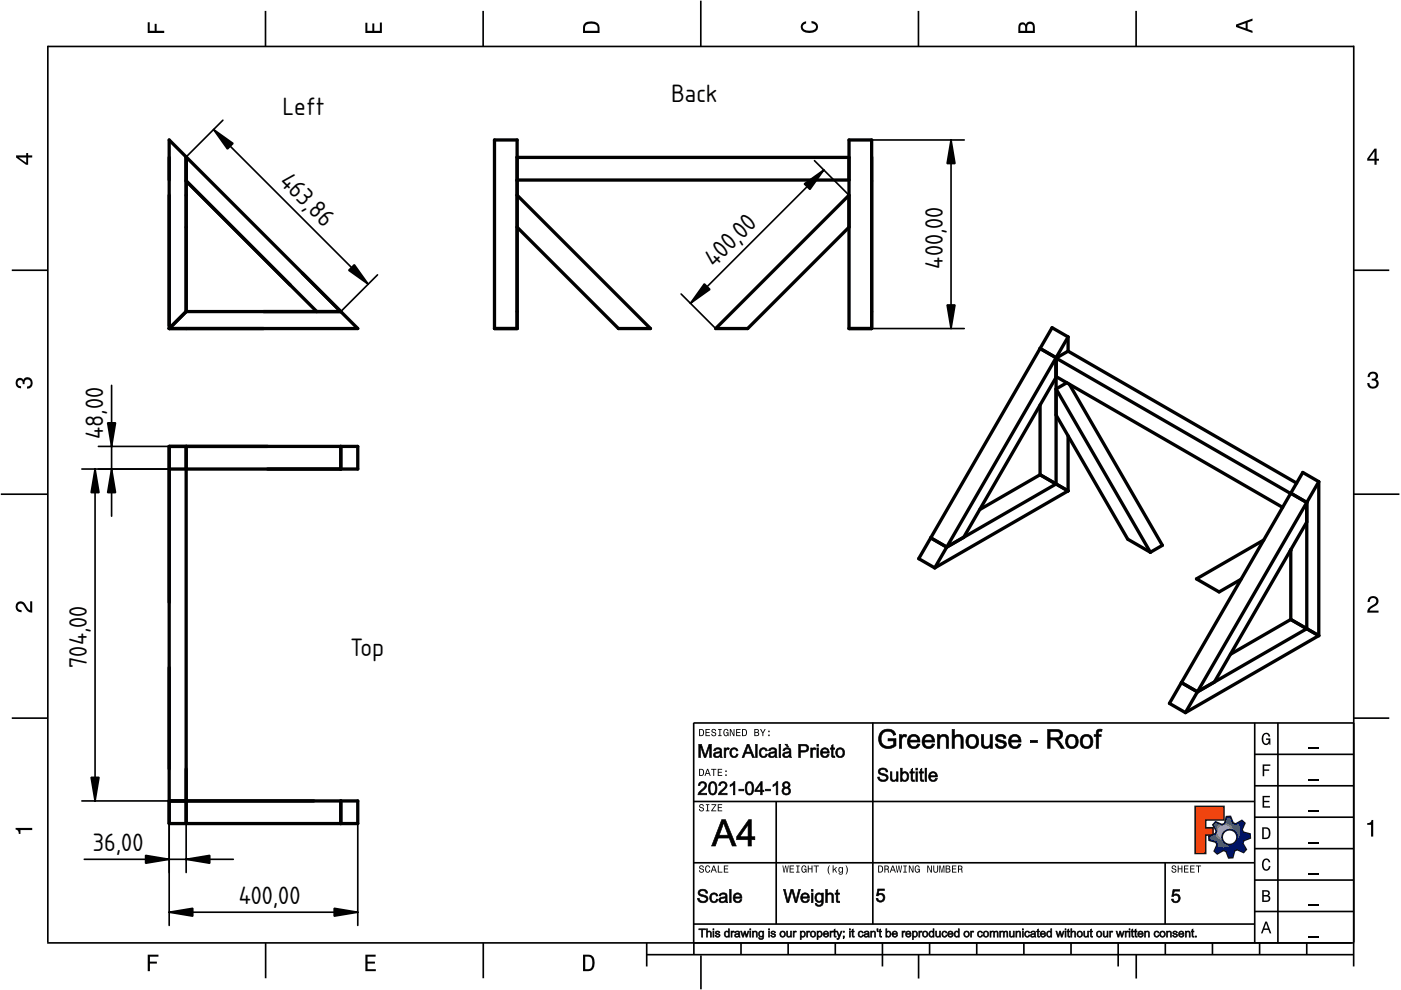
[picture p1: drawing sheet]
<svg xmlns="http://www.w3.org/2000/svg" width="297mm" height="210mm" viewBox="0 0 297 210" stroke-linecap="round" stroke-linejoin="round" font-family="sans-serif">
<defs><g id="words">
<g font-size="5">
<text x="142.3" y="21.6">Back</text>
<text x="59.9" y="24.4">Left</text>
<text x="59" y="38.7" transform="rotate(45 59 38.7)">463,86</text>
<text x="151.5" y="56.7" transform="rotate(-45 151.5 56.7)">40 ,0</text>
<text x="199.9" y="56.9" transform="rotate(-90 199.9 56.9)">400,00</text>
<text x="21.9" y="93.1" transform="rotate(-90 21.9 93.1)">48,00</text>
<text x="18.4" y="141.6" transform="rotate(-90 18.4 141.6)">704,00</text>
<text x="74.3" y="139.1">Top</text>
<text x="19.7" y="180.4">36,00</text>
<text x="50.6" y="191.6">400,00</text>
</g>
</g></defs>
<g fill="none" stroke="#000" stroke-width=".35">
<path d="M10.1 9.7v190.1M10.1 9.9h277M56.3 2.3v7.5M102.4 2.3v7.5M148.6 .1v9.8M194.7 2.3v7.5M240.9 2.3v7.5M287 9.7v195.2M2.5 57.3h7.5M287.1 57.3h7.4M.2 104.8h10M287 104.8h9.7"/>
<path d="M2.5 152.3h7.5M147 153.3h140.1M147.1 153.3v49.1M185.1 153.2v42.8M266 159.9h21M266 153.3v46.7M270.9 153.3v46.7M287.1 152.3h7.4M147 169.9h119M164.6 169.9v26M266 179.9h21M266 173.3h21"/>
<path d="M266 166.6h21M10 199.9h277.1M56.3 199.9v7.5M102.5 199.9v7.5M137.1 199.9v5M147 195.9h119M147 182.9h119M157.1 199.9v2.5M167.1 199.9v2.5M177.1 199.9v2.5M187.1 199.9v5M197.1 199.9v2.5"/>
<path d="M207.1 199.9v2.5M217.1 199.9v2.5M227.1 199.9v2.5M237.1 199.9v5M247 182.9v13M247.1 199.9v2.5M257.1 199.9v2.5M266 193.3h21M266 186.6h21M267.1 199.9v2.5M277.1 199.9v2.5M137.1 202.4h150"/>
<path d="M148.6 202.6v7.2M194.8 202.4v5.1M240.9 202.4v5.1"/>
</g>
<g fill="#000">
<path d="M31.3 4.7h.4v1.8h1.1v-1.4h.4v1.4h1.6v.5h-3.5z" fill-rule="evenodd"/>
<path d="M77.5 4.8h.4v1.7h1v-1.5h.5v1.5h1.1v-1.7h.5v2.2h-3.5z" fill-rule="evenodd"/>
<path d="M124.1 4.9a2.19 2.19 0 0 0-.5 2.1h3.5v-1.2a1.42 1.42 0 0 0-1.7-1.3zM124.3 5.2a2.14 2.14 0 0 1 2.3 .3l.1 1h-2.7l.1-1z" fill-rule="evenodd"/>
<path d="M170.1 4.9l.8-.4v.5a.7 .7 0 0 0-.7 .5 .7 .7 0 0 0 .3 .8 1.69 1.69 0 0 0 2.5-.6 .9 .9 0 0 0-.9-.8v-.5a1.24 1.24 0 0 1 1.3 1.1 1.24 1.24 0 0 1-1 1.4 2.22 2.22 0 0 1-2.5-.7l-.1-.5z" fill-rule="evenodd"/>
<path d="M216.1 5l-.2 .8v1.2h3.5v-1.3a.98 .98 0 0 0-.7-1.1 .98 .98 0 0 0-1.2 .6 .84 .84 0 0 0-1.4-.2zM216.4 5.3a.54 .54 0 0 1 .7-.1 .54 .54 0 0 1 .3 .6v.7h-1.1zM217.9 5.2a.62 .62 0 0 1 .7-.1 .62 .62 0 0 1 .4 .6v.8h-1.2z" fill-rule="evenodd"/>
<path d="M262.1 5.2v.5l3.5 1.3v-.5l-1.1-.3v-1.4l1.1-.4v-.5zM262.6 5.5l1.5-.6v1.1z" fill-rule="evenodd"/>
<path d="M3.4 32.9v.5l2.1 1.5h.5v-1.5h.8v-.5h-.8v-.5h-.4v.5zM4 33.4h1.6v1.1z" fill-rule="evenodd"/>
<path d="M291.4 31.5l-1.5 2.1v.5h1.5v.8h.5v-.8h.5v-.4h-.5v-2.2zM291.4 32.1v1.6h-1.1z" fill-rule="evenodd"/>
<path d="M3.6 80.4a.86 .86 0 0 1 1.4 .1 1.06 1.06 0 0 1 1.2-.5 1.06 1.06 0 0 1 .7 1.2 1.1 1.1 0 0 1-1.2 1.2v-.4a.71 .71 0 0 0 .8-1 .71 .71 0 0 0-1.3-.1v.6h-.4a.61 .61 0 0 0-.3-.8 .61 .61 0 0 0-.8 .2 .61 .61 0 0 0 .2 .8l.6 .2v.4a1.15 1.15 0 0 1-1.2-.6 1.15 1.15 0 0 1 .3-1.3z" fill-rule="evenodd"/>
<path d="M290.3 79.1a1.08 1.08 0 0 1 1.3-.2 1.08 1.08 0 0 1 .5 1.3l-.4 .2a1.06 1.06 0 0 1 .6 1.3 1.06 1.06 0 0 1-1.2 .7 1.1 1.1 0 0 1-1.2-1.2h.4a.71 .71 0 0 0 1 .8 .71 .71 0 0 0 .1-1.3h-.6v-.4a.61 .61 0 0 0 .8-.3 .61 .61 0 0 0-.2-.8 .61 .61 0 0 0-.8 .2l-.2 .5h-.4z" fill-rule="evenodd"/>
<path d="M3.6 127.8a1.22 1.22 0 0 1 2 .7l.4 .6 .4 .3v-1.9h.4v2.4a1.8 1.8 0 0 1-1.7-1.4 .71 .71 0 0 0-.9-.5 .71 .71 0 0 0-.5 .8 .71 .71 0 0 0 .9 .6v.4a1.18 1.18 0 0 1-1.2-.6 1.18 1.18 0 0 1 .2-1.4z" fill-rule="evenodd"/>
<path d="M290.3 126.7a1.18 1.18 0 0 1 1.9 .3 1.18 1.18 0 0 1-1 1.7l-.5 .3-.3 .5h1.9v.4h-2.4a1.8 1.8 0 0 1 1.4-1.7 .71 .71 0 0 0 .5-.9 .71 .71 0 0 0-.9-.5 .71 .71 0 0 0-.5 .8h-.4z" fill-rule="evenodd"/>
<path d="M148.2 154.6v1.5h.5a.77 .77 0 0 0 .6-.8 .77 .77 0 0 0-.6-.7zM148.4 154.8a.58 .58 0 0 1 .7 .5 .58 .58 0 0 1-.7 .6zM149.6 154.6v1.5h.9v-.2h-.7v-.5h.6v-.2h-.6v-.4h.7v-.2zM151 154.7a.53 .53 0 0 0 0 .6 .53 .53 0 0 0 .6 .2 .32 .32 0 0 1-.3 .5 .32 .32 0 0 1-.3-.4h-.2a.5 .5 0 0 0 .7 .5 .5 .5 0 0 0 .1-.8l-.4-.1a.28 .28 0 0 1-.1-.4 .28 .28 0 0 1 .4-.1 .28 .28 0 0 1 .1 .3h.2a.51 .51 0 0 0-.3-.4 .51 .51 0 0 0-.5 .1zM152.3 154.6v.2h.2v1.1h-.2v.2h.7v-.2h-.3v-1.1h.3v-.2zM153.5 154.7a.81 .81 0 0 0 .5 1.4l.3-.2 .2 .2v-.8h-.6v.1h.4l-.2 .5a.6 .6 0 0 1-.5-.6 .6 .6 0 0 1 .4-.6l.2 .3h.2l-.1-.3a.53 .53 0 0 0-.8 0zM154.7 154.6v1.5h.2v-1.3l.6 1.3h.2v-1.5h-.2v1.2l-.5-1.2zM156.1 154.6v1.5h.9v-.2h-.7v-.5h.6v-.2h-.6v-.4h.7v-.2zM157.3 154.6v1.5h.5a.77 .77 0 0 0 .6-.8 .77 .77 0 0 0-.6-.7zM157.5 154.8a.58 .58 0 0 1 .7 .5 .58 .58 0 0 1-.7 .6zM159.9 154.6v1.5h.6a.42 .42 0 0 0 .5-.3 .42 .42 0 0 0-.3-.5l.2-.2-.1-.4zM160.1 154.8h.3a.23 .23 0 0 1 .3 .2 .23 .23 0 0 1-.3 .2h-.3zM160.1 155.4h.4a.26 .26 0 0 1 .3 .2 .26 .26 0 0 1-.3 .3h-.4zM161.1 154.6l.5 .9v.6h.2v-.6l.5-.9h-.2l-.4 .7-.3-.7zM162.9 155.8v.3h.3v-.3zM162.9 154.9v.3h.3v-.3z" fill-rule="evenodd"/>
<path d="M267.8 155.7a.85 .85 0 0 1 .9-.3 .85 .85 0 0 1 .6 .8h-.3l-.1-.3a.49 .49 0 0 0-.4-.3 .49 .49 0 0 0-.5 .3 1.2 1.2 0 0 0 .4 1.8 .66 .66 0 0 0 .6-.8h-.6v-.3h.9v1.3h-.1l-.1-.3-.3 .3a.85 .85 0 0 1-1.2-.7v-1.1z" fill-rule="evenodd"/>
<path d="M3.3 175.5h3.5v.5h-2.5v.8h-.3a.77 .77 0 0 0-.7-.9z" fill-rule="evenodd"/>
<path d="M148.4 170.6a.53 .53 0 0 0 0 .6 .53 .53 0 0 0 .6 .2 .32 .32 0 0 1-.3 .5 .32 .32 0 0 1-.3-.4h-.2a.5 .5 0 0 0 .7 .6 .5 .5 0 0 0 .1-.9l-.4-.1a.28 .28 0 0 1-.1-.4 .28 .28 0 0 1 .4-.1 .28 .28 0 0 1 .1 .4h.2a.51 .51 0 0 0-.3-.5 .51 .51 0 0 0-.5 .1zM149.7 170.5v.2h.2v1.1h-.2v.2h.7v-.2h-.3v-1.1h.3v-.2zM150.8 170.5v.2h.8l-.8 1.3h1.1v-.2h-.9l.9-1.3zM152.2 170.5v1.5h.9v-.2h-.7v-.5h.6v-.2h-.6v-.4h.7v-.2z" fill-rule="evenodd"/>
<path d="M148.2 163v1.5h.5a.77 .77 0 0 0 .6-.7 .77 .77 0 0 0-.6-.8zM148.4 163.2a.57 .57 0 0 1 .7 .6 .57 .57 0 0 1-.7 .5zM149.9 163l-.5 1.5h.2l.1-.4h.6l.2 .4h.2l-.6-1.5zM150 163.2l.3 .7h-.5zM150.8 163v.2h.4v1.3h.2v-1.3h.5v-.2zM152.2 163v1.5h.9v-.2h-.7v-.5h.6v-.2h-.6v-.4h.7v-.2zM153.8 164.2v.3h.3v-.3zM153.8 163.4v.3h.3v-.3z" fill-rule="evenodd"/>
<path d="M253.4 171h6.1v2.8h-3.9v1.7h1.6v1.5h-1.6v4h-2.2z" fill-rule="evenodd"/>
<path d="M257.7 174.3l-.5 .6 .7 1.3-.2 .6-1.4 .5v.9l1.5 .4 .3 .5-.7 1.4 .7 .5 1.3-.7 .6 .2 .5 1.4 .9-.1 .3-1.4 .6-.3 1.4 .6 .5-.6-.7-1.3 .2-.6 1.4-.5-.1-.9-1.4-.4-.3-.5 .6-1.4-.6-.6-1.3 .8-.6-.2-.5-1.4h-.9l-.4 1.5-.5 .2zM259.1 177.5a1.6 1.6 0 0 1 3.2 0 1.6 1.6 0 0 1-3.2 0z" fill-rule="evenodd"/>
<path d="M267.7 168.7h1.5v.3h-1.2v.8h1.1v.3h-1.1v.8h1.3v.3h-1.6z" fill-rule="evenodd"/>
<path d="M267.7 162.1h1.6v.3h-1.3v.7h1.1v.3h-1.1v1.2h-.3z" fill-rule="evenodd"/>
<path d="M267.6 175.4v2.5h.8a1.37 1.37 0 0 0 .7-2.2 1.56 1.56 0 0 0-1.5-.3zM267.9 175.7a.98 .98 0 0 1 1.2 .7 .98 .98 0 0 1-.7 1.2h-.5z" fill-rule="evenodd"/>
<path d="M289.9 174.5a.77 .77 0 0 0 .9-.6h.4v3.5h-.5v-2.5h-.8z" fill-rule="evenodd"/>
<path d="M148.4 183.6a.53 .53 0 0 0 0 .6 .53 .53 0 0 0 .6 .2 .32 .32 0 0 1-.3 .5 .32 .32 0 0 1-.3-.4h-.2a.5 .5 0 0 0 .7 .6 .5 .5 0 0 0 .1-.9l-.4-.1a.28 .28 0 0 1-.1-.4 .28 .28 0 0 1 .4-.1 .28 .28 0 0 1 .1 .4h.2a.51 .51 0 0 0-.3-.5 .51 .51 0 0 0-.5 .1zM149.6 183.7l-.1 .2a.67 .67 0 0 0 .1 .9 .67 .67 0 0 0 .8 .1l.2-.4h-.2l-.2 .3a.6 .6 0 0 1-.5-.5 .6 .6 0 0 1 .4-.6l.3 .3h.2l-.2-.4a.5 .5 0 0 0-.8 .1zM151.2 183.5l-.5 1.5h.2l.1-.4h.6l.2 .4h.2l-.6-1.5zM151.3 183.7l.3 .7h-.5zM152.2 183.5v1.5h1v-.2h-.8v-1.3zM153.5 183.5v1.5h.9v-.2h-.7v-.5h.6v-.2h-.6v-.4h.7v-.2z" fill-rule="evenodd"/>
<path d="M165.9 183.5l.3 1.5h.1l.3-1.3 .2 1.3h.2l.2-1.5h-.1l-.2 1.3-.2-1.3h-.2l-.2 1.3-.2-1.3zM167.4 183.5v1.5h1v-.2h-.8v-.5h.7v-.2h-.7v-.4h.7v-.2zM168.8 183.5v.2h.3v1.1h-.3v.2h.7v-.2h-.2v-1.1h.2v-.2zM170.1 183.7a.82 .82 0 0 0 .5 1.3l.3-.2 .1 .2v-.8h-.5v.2h.3l-.2 .4a.6 .6 0 0 1-.5-.5 .6 .6 0 0 1 .5-.6l.2 .3h.2l-.2-.4a.53 .53 0 0 0-.7 .1zM171.3 183.5v1.5h.2v-.7h.6v.7h.2v-1.5h-.2v.6h-.6v-.6zM172.5 183.5v.2h.5v1.3h.2v-1.3h.4v-.2zM175.8 183.5a1.35 1.35 0 0 0 .2 1.9 1.84 1.84 0 0 1 0-1.9zM176.5 183.5v1.5h.2v-.4l.2-.2 .4 .6h.2l-.4-.7 .4-.5h-.2l-.6 .6v-.9zM177.9 184a.59 .59 0 0 0-.2 .7 .59 .59 0 0 0 .7 .3l.1-.2a.31 .31 0 0 1-.1 .5 .31 .31 0 0 1-.4-.2h-.2a.47 .47 0 0 0 .5 .4 .47 .47 0 0 0 .4-.5v-1.2h-.2v.2l-.3-.2zM178 184.1l.1-.1a.42 .42 0 0 1 .4 .4 .42 .42 0 0 1-.4 .5l-.1-.3zM179.3 183.5a1.85 1.85 0 0 1 0 1.9 1.22 1.22 0 0 0 0-1.9z" fill-rule="evenodd"/>
<path d="M186.2 183.5v1.5h.5a.77 .77 0 0 0 .6-.7 .77 .77 0 0 0-.6-.8zM186.4 183.7a.58 .58 0 0 1 .6 .6 .58 .58 0 0 1-.6 .5zM187.5 183.5v1.5h.2v-.6a.45 .45 0 0 1 .5 .1 .45 .45 0 0 1 .1 .5h.2l-.2-.7a.42 .42 0 0 0 .1-.5 .42 .42 0 0 0-.4-.3zM187.7 183.7h.2a.26 .26 0 0 1 .4 .3 .26 .26 0 0 1-.4 .2h-.2zM189.2 183.5l-.6 1.5h.2l.2-.4h.6l.1 .4h.2l-.5-1.5zM189.3 183.7l.2 .7h-.4zM189.9 183.5l.3 1.5h.2l.2-1.3 .2 1.3h.2l.3-1.5h-.2l-.2 1.3-.2-1.3h-.2l-.2 1.3-.2-1.3zM191.5 183.5v.2h.3v1.1h-.3v.2h.8v-.2h-.3v-1.1h.3v-.2zM192.7 183.5v1.5h.2v-1.2l.5 1.2h.3v-1.5h-.2v1.2l-.6-1.2zM194.1 183.7a.81 .81 0 0 0 .5 1.3l.3-.2 .1 .2v-.8h-.5v.2h.3l-.2 .4a.6 .6 0 0 1-.5-.5 .6 .6 0 0 1 .5-.6l.2 .3h.2l-.2-.4a.53 .53 0 0 0-.7 .1zM196.6 183.5v1.5h.2v-1.2l.6 1.2h.2v-1.5h-.2v1.2l-.6-1.2zM197.9 183.5v.9a.52 .52 0 0 0 .5 .6 .52 .52 0 0 0 .5-.6v-.9h-.2v.9a.33 .33 0 0 1-.3 .5 .33 .33 0 0 1-.3-.5v-.9zM199.2 183.5v1.5h.1v-1.4l.3 1.4h.2l.3-1.4v1.4h.1v-1.5h-.2l-.3 1.3-.3-1.3zM200.5 183.5v1.5h.6a.42 .42 0 0 0 .4-.3 .42 .42 0 0 0-.2-.5l.2-.2-.1-.4zM200.7 183.7h.3a.23 .23 0 0 1 .3 .2 .23 .23 0 0 1-.3 .2h-.3zM200.7 184.3h.3a.26 .26 0 0 1 .3 .3 .26 .26 0 0 1-.3 .2h-.3zM201.8 183.5v1.5h1v-.2h-.8v-.5h.7v-.2h-.7v-.4h.8v-.2zM203.1 183.5v1.5h.2v-.6a.45 .45 0 0 1 .5 .1 .45 .45 0 0 1 .1 .5h.2l-.2-.7a.42 .42 0 0 0 .1-.5 .42 .42 0 0 0-.4-.3zM203.3 183.7h.3a.26 .26 0 0 1 .3 .3 .26 .26 0 0 1-.4 .2h-.2z" fill-rule="evenodd"/>
<path d="M248.5 183.6a.53 .53 0 0 0 0 .6 .53 .53 0 0 0 .6 .2 .32 .32 0 0 1-.2 .5 .32 .32 0 0 1-.3-.4h-.2a.5 .5 0 0 0 .6 .6 .5 .5 0 0 0 .2-.9l-.4-.1a.28 .28 0 0 1-.1-.4 .28 .28 0 0 1 .3-.1 .28 .28 0 0 1 .2 .4h.2a.51 .51 0 0 0-.3-.5 .51 .51 0 0 0-.6 .1zM249.7 183.5v1.5h.2v-.7h.6v.7h.2v-1.5h-.2v.6h-.6v-.6zM251 183.5v1.5h1v-.2h-.8v-.5h.7v-.2h-.7v-.4h.8v-.2zM252.3 183.5v1.5h1v-.2h-.8v-.5h.7v-.2h-.7v-.4h.8v-.2zM253.5 183.5v.2h.5v1.3h.2v-1.3h.5v-.2z" fill-rule="evenodd"/>
<path d="M268.3 195.4l-1 2.5h.4l.2-.7h1l.3 .7h.3l-.9-2.5zM268.4 195.8l.4 1.1h-.7z" fill-rule="evenodd"/>
<path d="M267.6 188.7v2.5h1a.7 .7 0 0 0 .7-.5 .7 .7 0 0 0-.4-.8 .61 .61 0 0 0 .3-.8 .61 .61 0 0 0-.7-.4zM267.9 189h.6a.38 .38 0 0 1 .4 .4 .38 .38 0 0 1-.5 .4h-.5zM267.9 190.1h.6a.44 .44 0 0 1 .5 .4 .44 .44 0 0 1-.5 .4h-.6z" fill-rule="evenodd"/>
<path d="M267.8 182.3a.85 .85 0 0 1 .9-.3 .85 .85 0 0 1 .6 .8h-.3l-.1-.2a.47 .47 0 0 0-.4-.3 .47 .47 0 0 0-.4 .3 1.21 1.21 0 0 0 .4 1.7 .64 .64 0 0 0 .5-.7h.4a.89 .89 0 0 1-.8 1 .89 .89 0 0 1-1-.7v-1.1z" fill-rule="evenodd"/>
<path d="M31.3 202.4h2.3v.4h-1.8v1.1h1.5v.4h-1.5v1.6h-.5z" fill-rule="evenodd"/>
<path d="M77.5 202.4h2.1v.4h-1.7v1.1h1.6v.4h-1.6v1.2h1.8v.4h-2.2z" fill-rule="evenodd"/>
<path d="M123.6 202.4v3.5h1.2a1.42 1.42 0 0 0 1.3-1.7 1.38 1.38 0 0 0-1.3-1.8zM124.1 202.8l1 .1a1.89 1.89 0 0 1 0 2.5l-1 .1z" fill-rule="evenodd"/>
</g>
<path d="M277.3 158.6h2.2M277.3 178.6h2.2M277.3 172h2.2M277.3 165.3h2.2M277.3 198.6h2.2M277.3 192h2.2M277.3 185.3h2.2" fill="none" stroke="#000" stroke-width=".25"/>
<g fill="#000">
<path d="M186.1 188.5h1.4v.3h-1.1l-.2 .8a.93 .93 0 0 1 1.3 .4 .93 .93 0 0 1-.6 1.3 .93 .93 0 0 1-1.1-.8h.3a.62 .62 0 0 0 .8 .4 .62 .62 0 0 0 .4-.7 .62 .62 0 0 0-.6-.5l-.5 .3-.4-.1zM248.7 188.6h1.4v.3h-1.1l-.2 .8a.93 .93 0 0 1 1.3 .4 .93 .93 0 0 1-.6 1.3 .93 .93 0 0 1-1.1-.8h.3a.62 .62 0 0 0 .8 .4 .62 .62 0 0 0 .5-.7 .62 .62 0 0 0-.7-.5l-.5 .3h-.4z"/>
<path d="M186.8 155.1a1.83 1.83 0 0 1 3.1 .7l-.5 .2a1.35 1.35 0 0 0-1.1-.9 1.35 1.35 0 0 0-1.3 .7 1.82 1.82 0 0 0 .8 2.3 2.16 2.16 0 0 0 1.7-.3v-.7l-1.3 .1v-.6h1.8v1.5a2.22 2.22 0 0 1-3.1 .2 2.22 2.22 0 0 1-.1-3.2zM186.9 155.2a2.1 2.1 0 0 0 0 3 2.1 2.1 0 0 0 3-.1l.1-1.5h-1.7v.5l1.2-.1v.8a1.64 1.64 0 0 1-2.7-.7 1.64 1.64 0 0 1 1.9-2.1 .9 .9 0 0 1 .7 .9l.5-.1a1.84 1.84 0 0 0-3-.6zM190.6 155.7h.6l-.1 .5a.67 .67 0 0 1 .5-.6 .67 .67 0 0 1 .7 .3l-.2 .5a.56 .56 0 0 0-.8 .2l-.1 2.1h-.6zM190.7 155.8v2.9h.5l-.1-1.6a.67 .67 0 0 1 .2-.7 .67 .67 0 0 1 .8-.1l.2-.4a.74 .74 0 0 0-1.1 .3h-.1v-.4zM192.7 156.1a1.38 1.38 0 0 1 1.7-.3 1.38 1.38 0 0 1 .7 1.6l-2.1-.1a.81 .81 0 0 0 .6 .9 .81 .81 0 0 0 .9-.5h.5a1.29 1.29 0 0 1-2.1 .9 1.8 1.8 0 0 1-.2-2.5zM192.8 156.1a1.44 1.44 0 0 0-.2 2 1.44 1.44 0 0 0 2 .3l.4-.6-.5-.1a.85 .85 0 0 1-1 .7 .85 .85 0 0 1-.6-1.1h2.1a1.29 1.29 0 0 0-.7-1.4 1.29 1.29 0 0 0-1.5 .2zM193.2 156.4l-.3 .5h1.6a.74 .74 0 0 0-.5-.7 .74 .74 0 0 0-.8 .2zM193.1 156.3l.6-.3 .5 .2 .3 .3 .1 .5h-1.8zM195.8 156.1a1.38 1.38 0 0 1 1.7-.3 1.38 1.38 0 0 1 .7 1.6l-2.1-.1a.81 .81 0 0 0 .6 .9 .81 .81 0 0 0 .9-.5h.6a1.29 1.29 0 0 1-2.2 .9 1.8 1.8 0 0 1-.2-2.5zM195.9 156.1a1.44 1.44 0 0 0-.2 2 1.44 1.44 0 0 0 2 .3l.4-.6-.5-.1a.85 .85 0 0 1-1 .7 .85 .85 0 0 1-.6-1.1h2.1a1.29 1.29 0 0 0-.6-1.4 1.29 1.29 0 0 0-1.6 .2zM196.3 156.4l-.3 .5h1.6a.74 .74 0 0 0-.5-.7 .74 .74 0 0 0-.8 .2zM196.2 156.3l.6-.3 .5 .2 .3 .3 .1 .5h-1.7zM198.7 155.7h.6l-.1 .5a1.06 1.06 0 0 1 1.3-.5 1.06 1.06 0 0 1 .7 1.2v1.8h-.6v-1.8a.65 .65 0 0 0-.8-.7 .65 .65 0 0 0-.5 .9v1.6h-.6zM198.8 155.8v2.9h.4v-1.6a.77 .77 0 0 1 .6-1 .77 .77 0 0 1 .9 .8l-.1 1.8h.5v-2.3a1.06 1.06 0 0 0-1-.7 1.06 1.06 0 0 0-1 .7l.1-.6zM201.8 154.6h.6v1.5a1.06 1.06 0 0 1 1.2-.4 1.06 1.06 0 0 1 .7 1.1v1.9h-.6v-1.9a.65 .65 0 0 0-.8-.6 .65 .65 0 0 0-.5 .9v1.6h-.6zM201.9 154.7v4h.5l-.1-1.6a.77 .77 0 0 1 .6-1 .77 .77 0 0 1 .9 .7l-.1 1.9h.5v-1.9a.99 .99 0 0 0-.7-1.1 .99 .99 0 0 0-1.2 .6l.1-1.6zM205.2 156a1.53 1.53 0 0 1 2.4 1 1.53 1.53 0 0 1-2 1.7 1.74 1.74 0 0 1-.4-2.7zM205.2 156a1.51 1.51 0 0 0-.3 1.8 1.51 1.51 0 0 0 1.7 .8 1.46 1.46 0 0 0 .7-2.1 1.46 1.46 0 0 0-2.1-.5zM205.6 156.4a1.05 1.05 0 0 0-.3 1.2 1.05 1.05 0 0 0 1.1 .6 1.07 1.07 0 0 0 .6-1.2 1.07 1.07 0 0 0-1.1-.8zM205.5 156.3a1 1 0 0 1 1.3 0 1 1 0 0 1 .2 1.3 .92 .92 0 0 1-1.1 .8 .92 .92 0 0 1-.7-1.2zM208 155.7h.6v2.2a.7 .7 0 0 0 .9 .3 .7 .7 0 0 0 .4-.9v-1.6h.6v3h-.6l.1-.5a1.05 1.05 0 0 1-1.1 .6 1.05 1.05 0 0 1-.9-.8zM208.1 155.8v1.8a.98 .98 0 0 0 .8 1.1 .98 .98 0 0 0 1.1-.7v.7h.4v-2.9h-.5l.1 1.5a.79 .79 0 0 1-.7 1.1 .79 .79 0 0 1-.8-1l.1-1.6zM211.2 156l.2-.1a1.21 1.21 0 0 1 2 .7h-.6a.63 .63 0 0 0-.5-.4 .63 .63 0 0 0-.7 .3l.2 .3 .4 .1a.98 .98 0 0 1 1.3 .9 .98 .98 0 0 1-1.3 1 1.03 1.03 0 0 1-1.2-1.1h.5a.72 .72 0 0 0 .6 .6 .72 .72 0 0 0 .7-.4l-.1-.3h-.2a1.47 1.47 0 0 1-1.5-.9zM211.3 156.1a.74 .74 0 0 0-.1 .8 .74 .74 0 0 0 .7 .4l.3 .1a.52 .52 0 0 1 .8 .5 .52 .52 0 0 1-.8 .5l-.5-.2-.2-.5-.5 .1a1.22 1.22 0 0 0 1.2 .9 1.22 1.22 0 0 0 1.1-.9 1.57 1.57 0 0 0-1.4-.9l-.3-.2a.64 .64 0 0 1 .4-.7 .64 .64 0 0 1 .8 .3v.3l.5-.1a1.25 1.25 0 0 0-2-.4zM214.1 156.1a1.38 1.38 0 0 1 1.7-.3 1.38 1.38 0 0 1 .7 1.6l-2.1-.1a.81 .81 0 0 0 .6 .9 .81 .81 0 0 0 1-.5h.5a1.29 1.29 0 0 1-2.1 .9 1.8 1.8 0 0 1-.3-2.5zM214.2 156.1a1.44 1.44 0 0 0-.1 2 1.44 1.44 0 0 0 1.9 .3l.5-.6-.5-.1a.85 .85 0 0 1-1.1 .7 .85 .85 0 0 1-.6-1.1h2.1a1.29 1.29 0 0 0-.6-1.4 1.29 1.29 0 0 0-1.6 .2zM214.6 156.4l-.3 .5h1.6a.74 .74 0 0 0-.4-.7 .74 .74 0 0 0-.9 .2zM214.6 156.3l.6-.3 .4 .2 .3 .3 .1 .5h-1.7zM218.4 156.9h1.6v.6h-1.6zM218.4 157v.5h1.6v-.5zM222.1 154.6h1.8a1.15 1.15 0 0 1 1.5 .9 1.15 1.15 0 0 1-1.2 1.3l.5 .3 1.1 1.6h-.9l-.5-.9-.8-.9h-1l.1 1.8h-.6zM222.1 154.7v4h.5v-1.9l1.2 .2 1.2 1.7h.6l-1.1-1.7-.5-.2a1.07 1.07 0 0 0 1.3-1.1 1.07 1.07 0 0 0-1.4-1zM222.6 155.1v1.3h1.2a.64 .64 0 0 0 .9-.5 .64 .64 0 0 0-.8-.7zM222.6 155h1.3a.76 .76 0 0 1 .9 .8 .76 .76 0 0 1-1 .7h-1.2zM226.3 156a1.53 1.53 0 0 1 2.4 1 1.53 1.53 0 0 1-2 1.7 1.74 1.74 0 0 1-.4-2.7zM226.3 156a1.51 1.51 0 0 0-.3 1.8 1.51 1.51 0 0 0 1.7 .8 1.46 1.46 0 0 0 .7-2.1 1.46 1.46 0 0 0-2.1-.5zM226.7 156.4a1.05 1.05 0 0 0-.2 1.2 1.05 1.05 0 0 0 1 .6 1.07 1.07 0 0 0 .6-1.2 1.07 1.07 0 0 0-1.1-.8zM226.6 156.3a1 1 0 0 1 1.3 0 1 1 0 0 1 .2 1.3 .92 .92 0 0 1-1 .8 .92 .92 0 0 1-.8-1.2zM229.4 156a1.53 1.53 0 0 1 2.4 1 1.53 1.53 0 0 1-2 1.7 1.74 1.74 0 0 1-.4-2.7zM229.5 156a1.51 1.51 0 0 0-.3 1.8 1.51 1.51 0 0 0 1.6 .8 1.46 1.46 0 0 0 .8-2.1 1.46 1.46 0 0 0-2.1-.5zM229.8 156.4a1.05 1.05 0 0 0-.2 1.2 1.05 1.05 0 0 0 1 .6 1.07 1.07 0 0 0 .6-1.2 1.07 1.07 0 0 0-1.1-.8zM229.7 156.3a1 1 0 0 1 1.3 0 1 1 0 0 1 .3 1.3 .92 .92 0 0 1-1.1 .8 .92 .92 0 0 1-.8-1.2zM232.6 154.7l.4-.2 .7 .1v.5a.47 .47 0 0 0-.6 .1 .47 .47 0 0 0-.1 .6l.5-.1v.5l-.6-.1 .1 2.6h-.7l.1-2.6-.5 .1v-.5l.5 .1v-.7zM232.5 155v.8h-.5v.3h.5l-.1 2.6h.5l-.1-2.6h.7v-.3h-.6a.52 .52 0 0 1 0-.7 .52 .52 0 0 1 .7 0l.1-.4a1.07 1.07 0 0 0-1.2 .3z"/>
<path d="M186.8 155.1a1.86 1.86 0 0 1 3.1 .7l-.5 .1a1.4 1.4 0 0 0-1.8-.7 1.4 1.4 0 0 0-.8 1.8 1.56 1.56 0 0 0 2.7 .8v-.7h-1.2v-.5h1.7v1.5a2.16 2.16 0 0 1-3.1 .1 2.16 2.16 0 0 1-.1-3.1zM190.7 155.8h.4v.4a.7 .7 0 0 1 1.2-.3l-.2 .4a.64 .64 0 0 0-.8 .1 .64 .64 0 0 0-.1 .7v1.6h-.5zM192.8 156.1a1.35 1.35 0 0 1 1.6-.3 1.35 1.35 0 0 1 .7 1.5h-2.2a.84 .84 0 0 0 .6 1 .84 .84 0 0 0 1-.6l.5 .1a1.42 1.42 0 0 1-1.9 .8 1.42 1.42 0 0 1-.6-2zM193.2 156.3l-.3 .6h1.6a.8 .8 0 0 0-.4-.7 .8 .8 0 0 0-.9 .1zM195.9 156.1a1.35 1.35 0 0 1 1.6-.3 1.35 1.35 0 0 1 .7 1.5h-2.2a.84 .84 0 0 0 .6 1 .84 .84 0 0 0 1-.6l.5 .1a1.42 1.42 0 0 1-1.9 .8 1.42 1.42 0 0 1-.6-2zM196.3 156.3l-.3 .6h1.6a.8 .8 0 0 0-.4-.7 .8 .8 0 0 0-.9 .1zM198.8 155.8h.4v.4a1.03 1.03 0 0 1 1.3-.5 1.03 1.03 0 0 1 .6 1.2v1.8h-.5v-1.8a.72 .72 0 0 0-.8-.8 .72 .72 0 0 0-.6 1v1.6h-.4zM201.9 154.7h.5v1.4a1.04 1.04 0 0 1 1.2-.4 1.04 1.04 0 0 1 .6 1.1v1.9h-.5v-1.9a.71 .71 0 0 0-.8-.7 .71 .71 0 0 0-.5 1v1.6h-.5zM205.2 156a1.47 1.47 0 0 1 2.3 1 1.47 1.47 0 0 1-1.9 1.6 1.68 1.68 0 0 1-.4-2.6zM205.5 156.4a1.11 1.11 0 0 0-.2 1.2 1.11 1.11 0 0 0 1.1 .7 1.13 1.13 0 0 0 .6-1.3 1.13 1.13 0 0 0-1.1-.9zM208.1 155.8h.5v1.6a.73 .73 0 0 0 .7 .9 .73 .73 0 0 0 .6-1v-1.5h.5v2.9h-.4v-.5a1.03 1.03 0 0 1-1.3 .5 1.03 1.03 0 0 1-.6-1.1zM211.3 156a1.22 1.22 0 0 1 2 .5l-.5 .1a.65 .65 0 0 0-.6-.5 .65 .65 0 0 0-.6 .5l.3 .2a1.41 1.41 0 0 1 1.5 1 1.23 1.23 0 0 1-1.2 1 1.23 1.23 0 0 1-1.2-1l.5-.1a.7 .7 0 0 0 .7 .6 .7 .7 0 0 0 .7-.6l-.3-.2a1.66 1.66 0 0 1-1.5-1zM214.2 156.1a1.35 1.35 0 0 1 1.6-.3 1.35 1.35 0 0 1 .7 1.5h-2.2a.84 .84 0 0 0 .7 1 .84 .84 0 0 0 1-.6l.5 .1a1.42 1.42 0 0 1-2 .8 1.42 1.42 0 0 1-.6-2zM214.6 156.3l-.3 .6h1.7a.8 .8 0 0 0-.5-.7 .8 .8 0 0 0-.9 .1zM218.4 157h1.6v.5h-1.6zM222.1 154.7h1.8a1.11 1.11 0 0 1 1.4 .9 1.11 1.11 0 0 1-1.1 1.2l.6 .6 .8 1.3h-.6l-.6-.9a1.34 1.34 0 0 0-1.1-.9h-.7v1.8h-.5zM222.6 155.1v1.3h1.2a.7 .7 0 0 0 1-.6 .7 .7 0 0 0-.9-.7zM226.3 156a1.47 1.47 0 0 1 2.3 1 1.47 1.47 0 0 1-1.9 1.6 1.68 1.68 0 0 1-.4-2.6zM226.6 156.4a1.11 1.11 0 0 0-.2 1.2 1.11 1.11 0 0 0 1.1 .7 1.13 1.13 0 0 0 .6-1.3 1.13 1.13 0 0 0-1.1-.9zM229.5 156a1.47 1.47 0 0 1 2.2 1 1.47 1.47 0 0 1-1.9 1.6 1.68 1.68 0 0 1-.3-2.6zM229.8 156.4a1.11 1.11 0 0 0-.3 1.2 1.11 1.11 0 0 0 1.1 .7 1.13 1.13 0 0 0 .6-1.3 1.13 1.13 0 0 0-1.1-.9zM232.6 154.8l.4-.2h.7l-.1 .5h-.5l-.2 .2v.5h.6v.3h-.6v2.6h-.5v-2.6h-.4v-.3h.4z"/>
<path d="M148.1 157.7h.7l.7 2.5 .8-2.5h.6v3h-.5v-2.4h.1l-.8 2.4h-.4l-.8-2.5 .1 2.5h-.5zM148.2 157.8v2.8h.3l-.1-2.4h.2l.7 2.4h.4l.7-2.4 .1 .1v2.3h.3v-2.8h-.5l-.8 2.6-.8-2.6zM151.4 158.8a.91 .91 0 0 1 1-.4 .91 .91 0 0 1 .7 .9l.1 1.4h-.5v-.3a.73 .73 0 0 1-1.1 .2 .73 .73 0 0 1 0-1.1l1.1-.2a.52 .52 0 0 0-.5-.4 .52 .52 0 0 0-.6 .4l-.4-.1zM151.5 158.9l-.2 .3h.3a.51 .51 0 0 1 .4-.4 .51 .51 0 0 1 .6 .1l.1 .5-1 .1a.56 .56 0 0 0-.4 .5 .56 .56 0 0 0 .5 .6l.5-.1 .4-.3 .1 .4h.3l-.1-.4v-1.2a.99 .99 0 0 0-1.5-.1zM151.8 159.9l-.1 .1a.49 .49 0 0 0 .4 .3 .49 .49 0 0 0 .5-.2l.1-.5zM151.7 159.8l.9-.3a.58 .58 0 0 1-.2 .9 .58 .58 0 0 1-.8-.4zM153.5 158.5h.4l-.1 .4a.47 .47 0 0 1 .4-.4 .47 .47 0 0 1 .5 .2l-.2 .4-.2-.1-.4 .1v1.6h-.4zM153.5 158.6v2h.4l-.1-1.1a.47 .47 0 0 1 .1-.5 .47 .47 0 0 1 .6 0l.1-.4h-.4l-.3 .3h-.1v-.3zM155 158.7a.85 .85 0 0 1 .9-.2 .85 .85 0 0 1 .6 .7l-.4 .1a.52 .52 0 0 0-.6-.4 .52 .52 0 0 0-.4 .7 .5 .5 0 0 0 .4 .7 .5 .5 0 0 0 .6-.5h.4a.96 .96 0 0 1-1.2 .9 .96 .96 0 0 1-.6-1.3zM155.1 158.8a.95 .95 0 0 0-.2 1.4 .95 .95 0 0 0 1.4 .1l.2-.4h-.3a.6 .6 0 0 1-.8 .5 .6 .6 0 0 1-.4-.8 .59 .59 0 0 1 .4-.8 .59 .59 0 0 1 .7 .4h.4a.86 .86 0 0 0-1.4-.4zM158.4 157.7h.5l1.2 3h-.6l-.3-.9h-1.2l-.2 .9h-.6zM158.4 157.8l-1.1 2.8h.4l.3-.9h1.3l.2 .9h.5l-1.2-2.8zM158.5 158.1h.2l-.1 .4-.5 1h1zM158.5 158.1h.2l.5 1.4h-1.1zM160.1 157.7h.5v3h-.5zM160.2 157.8v2.8h.3v-2.8zM161.2 158.7a.85 .85 0 0 1 .9-.2 .85 .85 0 0 1 .6 .7l-.3 .1a.52 .52 0 0 0-.7-.4 .52 .52 0 0 0-.3 .7 .5 .5 0 0 0 .3 .7 .5 .5 0 0 0 .6-.5h.4a.96 .96 0 0 1-1.2 .9 .96 .96 0 0 1-.6-1.3zM161.3 158.8a.95 .95 0 0 0-.1 1.4 .95 .95 0 0 0 1.3 .1l.2-.4h-.3a.6 .6 0 0 1-.7 .5 .6 .6 0 0 1-.4-.8 .59 .59 0 0 1 .3-.8 .59 .59 0 0 1 .8 .4h.3a.86 .86 0 0 0-1.4-.4zM163.1 158.8a.91 .91 0 0 1 1-.4 .91 .91 0 0 1 .6 .9l.2 1.4h-.5l-.1-.3a.73 .73 0 0 1-1.1 .2 .73 .73 0 0 1 0-1.1l1.1-.2a.52 .52 0 0 0-.5-.4 .52 .52 0 0 0-.5 .4l-.4-.1zM163.2 158.9l-.2 .3h.3a.51 .51 0 0 1 .4-.4 .51 .51 0 0 1 .5 .1l.2 .5-1 .1a.56 .56 0 0 0-.4 .5 .56 .56 0 0 0 .4 .6l.5-.1 .5-.3v.4h.4l-.2-.4v-1.2a.99 .99 0 0 0-1.4-.1zM163.4 159.9l-.1 .1a.49 .49 0 0 0 .5 .3 .49 .49 0 0 0 .5-.2v-.5zM163.3 159.8l1-.3a.58 .58 0 0 1-.3 .9 .58 .58 0 0 1-.8-.4zM165.1 157.7h.5v3h-.5zM165.2 157.8v2.8h.3v-2.8zM166.1 158.8a.91 .91 0 0 1 1-.4 .91 .91 0 0 1 .7 .9l.1 1.4h-.5v-.3a.73 .73 0 0 1-1.2 .2 .73 .73 0 0 1 .1-1.1l1-.2a.52 .52 0 0 0-.4-.4 .52 .52 0 0 0-.6 .4l-.4-.1zM166.2 158.9l-.2 .3h.3a.51 .51 0 0 1 .4-.4 .51 .51 0 0 1 .5 .1l.2 .5-1 .1a.56 .56 0 0 0-.4 .5 .56 .56 0 0 0 .4 .6l.6-.1 .4-.3v.4h.4l-.2-.4 .1-1.2a.99 .99 0 0 0-1.5-.1zM166.4 159.9v.1a.49 .49 0 0 0 .4 .3 .49 .49 0 0 0 .5-.2v-.5zM166.4 159.8l.9-.3a.58 .58 0 0 1-.3 .9 .58 .58 0 0 1-.8-.4zM166.3 157.7h.6l.4 .7h-.5zM166.4 157.8l.5 .5h.3l-.3-.5zM169.3 157.7l1.5 .1a.87 .87 0 0 1 .7 1.1 .87 .87 0 0 1-1.1 .6h-.7l.1 1.2h-.5zM169.3 157.8v2.8h.4l-.1-1.2h.8a.79 .79 0 0 0 1-.8 .79 .79 0 0 0-1-.7zM169.7 158.1v1h.7a.49 .49 0 0 0 .6-.3 .49 .49 0 0 0-.2-.6zM169.6 158.1h.8a.58 .58 0 0 1 .8 .5 .58 .58 0 0 1-.8 .6h-.8zM171.8 158.5h.5l-.1 .4a.47 .47 0 0 1 .3-.4 .47 .47 0 0 1 .6 .2l-.2 .4-.3-.1-.3 .1v1.6h-.5zM171.9 158.6v2h.3v-1.1a.47 .47 0 0 1 .1-.5 .47 .47 0 0 1 .6 0l.1-.4h-.5l-.2 .3h-.2l.1-.3zM173.1 157.7h.5v.6h-.5zM173.2 157.8v.4h.3v-.4zM173.1 158.5h.5v2.2h-.5zM173.2 158.6v2h.3v-2zM174.2 158.8a.98 .98 0 0 1 1.2-.2 .98 .98 0 0 1 .4 1.1h-1.4a.55 .55 0 0 0 .4 .6 .55 .55 0 0 0 .7-.4h.3a.94 .94 0 0 1-.8 .9 .94 .94 0 0 1-1-.6l-.1-.9zM174.3 158.9a.98 .98 0 0 0-.1 1.4 .98 .98 0 0 0 1.4 0l.2-.3h-.4a.6 .6 0 0 1-.7 .4 .6 .6 0 0 1-.4-.8l1.5 .1a1.17 1.17 0 0 0-.9-1.1zM174.5 159l-.2 .4h1.1a.57 .57 0 0 0-.9-.4zM174.5 158.9l.4-.1 .3 .1 .3 .6h-1.3zM176.2 158l.5-.2-.1 .8 .4-.1v.4h-.4l.1 1.3h.3l.1 .4a.55 .55 0 0 1-.7 0 .55 .55 0 0 1-.2-.6l.1-1.2-.3 .1v-.4l.3 .1zM176.3 158.1l.1 .5h-.4v.2h.4v1.2a.45 .45 0 0 0 .1 .5 .45 .45 0 0 0 .5 0v-.1a.29 .29 0 0 1-.3-.1 .29 .29 0 0 1-.1-.3v-1.2h.4v-.2h-.4v-.7zM177.5 158.7a1.08 1.08 0 0 1 1.5 .2 1.08 1.08 0 0 1-.2 1.5 1.08 1.08 0 0 1-1.6-.2l-.1-.9zM177.5 158.8a1.03 1.03 0 0 0-.2 1.3 1.03 1.03 0 0 0 1.3 .4 1.01 1.01 0 0 0 .3-1.4 1.01 1.01 0 0 0-1.4-.3zM177.8 159.1a.66 .66 0 0 0-.2 .8 .66 .66 0 0 0 .9 .2 .66 .66 0 0 0 .1-.9 .66 .66 0 0 0-.8-.1zM177.7 159a.8 .8 0 0 1 1.1 .4 .8 .8 0 0 1-.7 1 .87 .87 0 0 1-.4-1.4z"/>
<path d="M148.2 157.8h.5l.8 2.4 .8-2.4h.5v2.8h-.3v-2.3l-.8 2.3h-.4l-.8-2.4v2.4h-.3zM151.5 158.8a.87 .87 0 0 1 .9-.3 .87 .87 0 0 1 .6 .8l.1 1.3h-.3l-.1-.2a.74 .74 0 0 1-.9 .3 .74 .74 0 0 1-.5-.9l.4-.3 1-.2a.51 .51 0 0 0-.5-.5 .51 .51 0 0 0-.6 .4h-.3zM151.7 159.8a.36 .36 0 0 0 0 .5 .36 .36 0 0 0 .5 .1l.4-.3 .1-.5zM153.5 158.6h.3v.3l.3-.3h.4h.1l-.1 .4a.45 .45 0 0 0-.5 0 .45 .45 0 0 0-.1 .5v1.1h-.4zM155 158.8a.86 .86 0 0 1 1.5 .4h-.4a.55 .55 0 0 0-.7-.3 .55 .55 0 0 0-.3 .7 .56 .56 0 0 0 .4 .7 .56 .56 0 0 0 .7-.4h.3a.94 .94 0 0 1-1.3 .7 .94 .94 0 0 1-.4-1.4zM158.4 157.8h.4l1.2 2.8h-.5l-.3-.8h-1.2l-.3 .8h-.4zM158.6 158.1l-.5 1.4h1zM160.2 157.8h.3v2.8h-.3zM161.3 158.8a.86 .86 0 0 1 1.4 .4h-.3a.55 .55 0 0 0-.8-.3 .55 .55 0 0 0-.3 .7 .56 .56 0 0 0 .4 .7 .56 .56 0 0 0 .7-.4h.3a.94 .94 0 0 1-1.2 .7 .94 .94 0 0 1-.5-1.4zM163.1 158.8a.87 .87 0 0 1 .9-.3 .87 .87 0 0 1 .7 .8l.1 1.3h-.4l-.1-.2a.74 .74 0 0 1-.9 .3 .74 .74 0 0 1-.4-.9l.4-.3 .9-.2a.51 .51 0 0 0-.4-.5 .51 .51 0 0 0-.6 .4h-.3zM163.4 159.8a.36 .36 0 0 0 0 .5 .36 .36 0 0 0 .5 .1l.4-.3v-.5zM165.2 157.8h.3v2.8h-.3zM166.1 158.8a.87 .87 0 0 1 1-.3 .87 .87 0 0 1 .6 .8l.1 1.3h-.4v-.2a.74 .74 0 0 1-1 .3 .74 .74 0 0 1-.4-.9l.4-.3 .9-.2a.51 .51 0 0 0-.4-.5 .51 .51 0 0 0-.6 .4h-.3zM166.4 159.8a.36 .36 0 0 0 0 .5 .36 .36 0 0 0 .5 .1l.4-.3v-.5zM166.4 157.8h.5l.3 .5h-.3zM169.3 157.8h1.1a.86 .86 0 0 1 1.1 .8 .86 .86 0 0 1-1.1 .9h-.7v1.1h-.4zM169.7 158.1v1h.7a.52 .52 0 0 0 .7-.5 .52 .52 0 0 0-.7-.5zM171.9 158.6h.3v.3l.2-.3h.4h.2l-.1 .4a.45 .45 0 0 0-.6 0 .45 .45 0 0 0-.1 .5v1.1h-.3zM173.2 157.8h.3v.4h-.3zM173.2 158.6h.3v2h-.3zM174.2 158.8a.94 .94 0 0 1 1.1-.2 .94 .94 0 0 1 .5 1.1h-1.5a.59 .59 0 0 0 .4 .6 .59 .59 0 0 0 .7-.3h.4a1 1 0 0 1-1.4 .5 1 1 0 0 1-.3-1.5zM174.5 159l-.2 .4h1.1a.56 .56 0 0 0-.3-.5 .56 .56 0 0 0-.6 .1zM176.3 158.1l.3-.2v.7h.4v.2h-.4v1.2l.1 .3h.3v.3a.51 .51 0 0 1-.5 0 .51 .51 0 0 1-.2-.6v-1.2h-.3v-.2h.3zM177.5 158.8a1.01 1.01 0 0 1 1.4 .2 1.01 1.01 0 0 1-.2 1.4 1.01 1.01 0 0 1-1.4-.2l-.1-.9zM177.7 159a.75 .75 0 0 0-.1 .9 .75 .75 0 0 0 .8 .4 .73 .73 0 0 0 .3-1 .73 .73 0 0 0-1-.3z"/>
<path d="M148.3 165.9a.91 .91 0 0 1 1.4 .2 .91 .91 0 0 1-.5 1.4l-.7 .7h1.3v.3h-1.8a3.2 3.2 0 0 1 1.3-1.6 .53 .53 0 0 0-.2-.9 .53 .53 0 0 0-.7 .6l-.4-.1zM150.6 165.9a1 1 0 0 1 1.2 .1 1 1 0 0 1 .2 1.1 1.02 1.02 0 0 1-.2 1.1 1.02 1.02 0 0 1-1.2 .2 2.13 2.13 0 0 1 0-2.5zM150.8 166.1a1.89 1.89 0 0 0 .2 2.2h.3a1.73 1.73 0 0 0 0-2.3zM152.7 165.9a.91 .91 0 0 1 1.4 .2 .91 .91 0 0 1-.5 1.4l-.8 .7h1.4v.3h-1.9a3.2 3.2 0 0 1 1.3-1.6 .53 .53 0 0 0-.1-.9 .53 .53 0 0 0-.8 .6l-.3-.1zM154.8 166.4l.8-.7h.2v2.8h-.3v-2.2l-.7 .4zM156.7 167.3h1v.4h-1zM158.4 165.9a1 1 0 0 1 1.2 .1 1 1 0 0 1 .2 1.1 1.02 1.02 0 0 1-.2 1.1 1.02 1.02 0 0 1-1.2 .2 2.13 2.13 0 0 1 0-2.5zM158.6 166.1a1.89 1.89 0 0 0 .2 2.2h.3a1.73 1.73 0 0 0-.1-2.3zM161.3 165.7h.3v1.8h.4v.3h-.4v.7h-.3v-.7h-1.3v-.3zM161.3 166.3l-.9 1.2h.9zM162.3 167.3h1v.4h-1zM163.9 166.4l.8-.7h.2v2.8h-.3v-2.2l-.7 .4zM166.1 165.9a.74 .74 0 0 1 1.1 0 .74 .74 0 0 1-.1 1.1 .83 .83 0 0 1 .2 1.3 .83 .83 0 0 1-1.2 0 .83 .83 0 0 1 .2-1.3l-.4-.4zM166.2 166.4a.45 .45 0 0 0 .9 0 .45 .45 0 0 0-.9 0zM166.1 167.7a.6 .6 0 0 0 1.2 0 .6 .6 0 0 0-1.2 0z"/>
<path d="M148.3 165.9a.98 .98 0 0 1 1.5 .2 .98 .98 0 0 1-.5 1.4l-.8 .7 1.4-.1v.5h-2l.3-.7 .9-.9a.49 .49 0 0 0 .3-.6 .49 .49 0 0 0-.6-.3 .49 .49 0 0 0-.3 .5h-.5zM148.4 166l-.4 .5 .4 .1a.6 .6 0 0 1 .9-.6 .6 .6 0 0 1-.1 1.1l-.9 .9-.3 .5h1.8v-.3l-1.5 .1 .7-.7a1.02 1.02 0 0 0 .4-1.7l-.7-.1zM150.6 165.8a1.06 1.06 0 0 1 1.2 .1 1.06 1.06 0 0 1 .3 1.2 1.08 1.08 0 0 1-.3 1.2 1.08 1.08 0 0 1-1.2 .2 2.18 2.18 0 0 1 0-2.7zM150.6 165.9a2.35 2.35 0 0 0-.1 2.4 .88 .88 0 0 0 1 .1 .88 .88 0 0 0 .4-1 1.17 1.17 0 0 0-1-1.6zM150.7 166.2a2.5 2.5 0 0 0 .2 2 .43 .43 0 0 0 .6-.4l.1-1.1a.54 .54 0 0 0-.7-.6zM150.8 166h.5a1.75 1.75 0 0 1 0 2.3h-.4a1.89 1.89 0 0 1-.1-2.3zM152.6 165.9a.98 .98 0 0 1 1.5 .2 .98 .98 0 0 1-.5 1.4l-.8 .7 1.4-.1v.5h-1.9l.2-.7 1-.9a.49 .49 0 0 0 .3-.6 .49 .49 0 0 0-.6-.3 .49 .49 0 0 0-.4 .5h-.5zM152.7 166l-.3 .5 .3 .1a.6 .6 0 0 1 1-.6 .6 .6 0 0 1-.1 1.1l-1 .9-.3 .5h1.9v-.3l-1.5 .1 .6-.7a1.02 1.02 0 0 0 .4-1.7l-.6-.1zM154.7 166.4l.5-.4a.4 .4 0 0 1 .7-.3v2.9h-.5v-2.3l.1 .1-.8 .4zM154.8 166.4l.1 .3h-.1l.7-.5v2.3h.3v-2.8h-.2l-.3 .4zM156.6 167.3h1.2v.4h-1.2zM156.7 167.3v.4h1v-.4zM158.4 165.8a1.06 1.06 0 0 1 1.2 .1 1.06 1.06 0 0 1 .3 1.2 1.08 1.08 0 0 1-.3 1.2 1.08 1.08 0 0 1-1.2 .2 2.18 2.18 0 0 1 0-2.7zM158.4 165.9a2.35 2.35 0 0 0-.1 2.4 .88 .88 0 0 0 1 .1 .88 .88 0 0 0 .4-1 1.17 1.17 0 0 0-1-1.6zM158.5 166.2a2.5 2.5 0 0 0 .2 2 .43 .43 0 0 0 .6-.4l.1-1.1a.54 .54 0 0 0-.7-.6zM158.6 166h.5a1.75 1.75 0 0 1 0 2.3h-.4a1.89 1.89 0 0 1-.1-2.3zM161.3 165.7h.4l-.1 1.8h.4v.4l-.4-.1 .1 .8h-.5l.1-.8-1.3 .1v-.4zM161.3 165.7l-1.3 1.8v.3h1.3v.7h.3l-.1-.7h.5v-.3l-.5 .1 .1-1.9zM161.2 166.3h.1l-.9 1.3v-.1h.9zM161.3 166.1v1.5h-1zM162.2 167.3h1.2v.4h-1.2zM162.3 167.3v.4h1v-.4zM163.8 166.4l.5-.4a.4 .4 0 0 1 .7-.3v2.9h-.5v-2.3l.1 .1-.8 .4zM163.9 166.4v.3l.7-.5v2.3h.3v-2.8h-.2l-.3 .4zM166.1 165.9a.8 .8 0 0 1 1.2-.1 .8 .8 0 0 1-.2 1.3v-.1a.84 .84 0 0 1 .6 1 .84 .84 0 0 1-1 .6 .87 .87 0 0 1-1-.6 .87 .87 0 0 1 .6-1.1v.1a.63 .63 0 0 1-.5-.5 .63 .63 0 0 1 .3-.6zM166.2 166a.59 .59 0 0 0-.2 .6 .59 .59 0 0 0 .5 .4 .79 .79 0 0 0-.6 1.1 .79 .79 0 0 0 1.3 .3 .73 .73 0 0 0 .4-.8 .73 .73 0 0 0-.7-.6 .68 .68 0 0 0 .4-1 .68 .68 0 0 0-1.1 0zM166.3 166.4a.4 .4 0 0 0 .8 0 .4 .4 0 0 0-.8 0zM166.2 166.4a.52 .52 0 0 1 1 0 .52 .52 0 0 1-1 0zM166.2 167.7a.5 .5 0 0 0 1 0 .5 .5 0 0 0-1 0zM166.1 167.7a.64 .64 0 0 1 1.2 0 .64 .64 0 0 1-1.2 0z"/>
<path d="M153 173.7h.9l2.3 5.7h-1l-.6-1.7h-2.3l-.6 1.7h-.9zM153 173.8l-2.1 5.6h.8l.5-1.8h2.5l.6 1.8h.8l-2.3-5.6zM153.3 174.4h.2l-.2 .8-.8 1.9 1.9-.1-.1 .1zM153.3 174.4h.2l1 2.7h-2.1l.7-1.7zM158.7 173.7h.7l-.1 3.7 .8-.1v.8l-.8-.1 .1 1.4h-.9l.1-1.4-2.5 .1v-.7zM158.7 173.8l-2.5 3.6v.6h2.5l-.1 1.4h.7l-.1-1.4h.8v-.6l-.8 .1 .1-3.7zM158.5 174.9h.2l-1.8 2.5v-.1l1.7 .1zM158.7 174.7v2.8h-2z"/>
<path d="M153 173.8h.8l2.3 5.6h-.8l-.7-1.7h-2.3l-.6 1.7h-.8zM153.4 174.4l-.9 2.7h1.9zM158.7 173.8h.6v3.6h.7v.6h-.7v1.4h-.7v-1.4h-2.4v-.6zM158.6 174.9l-1.7 2.5h1.7z"/>
<path d="M186.4 163a1.07 1.07 0 0 1 1.1-.2 1.07 1.07 0 0 1 .7 .9h-.3a.64 .64 0 0 0-.6-.5 .64 .64 0 0 0-.7 .5l.6 .3a.96 .96 0 0 1 1.2 1 .96 .96 0 0 1-1.4 .8 .91 .91 0 0 1-.9-1.1h.3a.78 .78 0 0 0 .7 .6 .78 .78 0 0 0 .8-.4l-.2-.3-1.1-.4a.67 .67 0 0 1-.2-1.2zM186.5 163.1a.73 .73 0 0 0-.1 .8 .73 .73 0 0 0 .7 .4l.5 .2a.46 .46 0 0 1 .4 .5 .46 .46 0 0 1-.5 .4 .78 .78 0 0 1-1.1-.7l-.3 .1a1.12 1.12 0 0 0 1 .8 1.12 1.12 0 0 0 1.1-.7l-.4-.7-1.2-.3a.66 .66 0 0 1 .4-.9 .66 .66 0 0 1 .8 .4l.1 .3h.3a1.1 1.1 0 0 0-1.7-.6zM188.7 163.6h.5l-.1 1.5a.48 .48 0 0 0 .6 .2 .48 .48 0 0 0 .3-.6v-1.1h.5v2.1h-.5l.1-.3a.69 .69 0 0 1-.7 .4 .69 .69 0 0 1-.6-.6zM188.8 163.6v1.6a.68 .68 0 0 0 .7 .5 .68 .68 0 0 0 .7-.5l-.1 .5h.3v-2.1h-.3v1.1a.57 .57 0 0 1-.5 .8 .57 .57 0 0 1-.6-.7l.1-1.2zM190.9 162.8h.4v1.1a.81 .81 0 0 1 .9-.3 .81 .81 0 0 1 .5 .8 .95 .95 0 0 1-.3 1.2 .95 .95 0 0 1-1.2-.2h.1v.3h-.4zM190.9 162.9v2.8h.4l-.1-.5a.81 .81 0 0 0 1.1 .3 .81 .81 0 0 0 .3-1.1 .74 .74 0 0 0-.5-.7 .74 .74 0 0 0-.9 .4l.1-1.2zM191.5 164.1a.7 .7 0 0 0-.2 .8 .7 .7 0 0 0 .7 .4 .72 .72 0 0 0 .3-.8 .72 .72 0 0 0-.7-.5zM191.4 164a.67 .67 0 0 1 .9 0 .67 .67 0 0 1 .1 .9 .54 .54 0 0 1-.4 .6 .54 .54 0 0 1-.7-.3l-.1-.6zM193.1 163.1l.5-.3-.1 .8h.4v.4h-.4l.1 1.3h.3l.1 .3a.55 .55 0 0 1-.7 .1 .55 .55 0 0 1-.2-.6l.1-1.2-.4 .1v-.4h.4zM193.2 163.1v.6l-.3-.1v.3l.3-.1v1.3a.45 .45 0 0 0 .2 .5 .45 .45 0 0 0 .5 0v-.2a.29 .29 0 0 1-.4 0 .29 .29 0 0 1-.1-.3v-1.3l.5 .1v-.3l-.5 .1 .1-.8zM194.1 162.8h.5v.5h-.5zM194.2 162.9v.4h.3v-.4zM194.1 163.6h.5v2.1h-.5zM194.2 163.6v2.1h.3v-2.1zM195 163.1l.5-.3v.8h.4v.4h-.4v1.3h.4v.3a.55 .55 0 0 1-.6 .1 .55 .55 0 0 1-.3-.6l.1-1.2-.3 .1v-.4h.3zM195.1 163.1l.1 .6-.3-.1v.3l.3-.1v1.3a.45 .45 0 0 0 .1 .5 .45 .45 0 0 0 .5 0v-.2a.29 .29 0 0 1-.3 0 .29 .29 0 0 1-.1-.3v-1.3l.4 .1v-.3l-.4 .1 .1-.8zM196.1 162.8h.4v2.9h-.4zM196.1 162.9v2.8h.4v-2.8zM197.1 163.8a.98 .98 0 0 1 1.2-.2 .98 .98 0 0 1 .4 1.2l-1.4-.1a.55 .55 0 0 0 .4 .7 .55 .55 0 0 0 .7-.5l.3 .1a.94 .94 0 0 1-.8 .8 .94 .94 0 0 1-1-.5l-.1-1zM197.2 163.9a.98 .98 0 0 0-.1 1.4 .98 .98 0 0 0 1.4 .1l.2-.3-.3-.1a.6 .6 0 0 1-.8 .5 .6 .6 0 0 1-.4-.8h1.5a1.17 1.17 0 0 0-.9-1zM197.5 164.1l-.2 .4h1.1a.57 .57 0 0 0-.9-.4zM197.4 164l.4-.2 .4 .1 .3 .6h-1.3z"/>
<path d="M186.4 163.1a1.1 1.1 0 0 1 1.8 .6h-.3a.66 .66 0 0 0-.7-.6 .66 .66 0 0 0-.6 .6l.4 .2a1.13 1.13 0 0 1 1.3 1.1 1.16 1.16 0 0 1-1.2 .7 1.16 1.16 0 0 1-1-.9l.3-.1a.76 .76 0 0 0 .8 .7 .76 .76 0 0 0 .7-.6l-.4-.3a1.04 1.04 0 0 1-1.2-1.3zM188.8 163.6h.3v1.2a.51 .51 0 0 0 .5 .6 .51 .51 0 0 0 .5-.7v-1.1h.3v2.1h-.3v-.3a.72 .72 0 0 1-.9 .3 .72 .72 0 0 1-.4-.8zM190.9 162.9h.4v1a.89 .89 0 0 1 1.1-.1 .89 .89 0 0 1 .3 1.1 .8 .8 0 0 1-.6 .8 .8 .8 0 0 1-.8-.3v.3h-.4zM191.4 164.1a.74 .74 0 0 0-.2 .9 .74 .74 0 0 0 .9 .3 .74 .74 0 0 0 .3-.9 .74 .74 0 0 0-.9-.4zM193.2 163.1l.3-.2v.7h.4v.3h-.4v1.2l.1 .2 .3 .1v.3a.51 .51 0 0 1-.6-.1 .51 .51 0 0 1-.1-.5v-1.2h-.3v-.3h.3zM194.2 162.9h.3v.4h-.3zM194.2 163.6h.3v2.1h-.3zM195.1 163.1l.4-.2v.7h.3v.3h-.3v1.2v.2l.3 .1v.3a.51 .51 0 0 1-.5-.1 .51 .51 0 0 1-.2-.5v-1.2h-.2v-.3h.2zM196.1 162.9h.4v2.8h-.4zM197.1 163.9a.94 .94 0 0 1 1.2-.2 .94 .94 0 0 1 .4 1h-1.5a.59 .59 0 0 0 .5 .7 .59 .59 0 0 0 .7-.4l.3 .1a1 1 0 0 1-1.4 .5 1 1 0 0 1-.3-1.5zM197.4 164l-.1 .5h1.1a.56 .56 0 0 0-.3-.6 .56 .56 0 0 0-.7 .1z"/>
<path d="M148.2 188.7a1.07 1.07 0 0 1 1.1-.2 1.07 1.07 0 0 1 .7 .9l-.3 .1a.64 .64 0 0 0-.6-.6 .64 .64 0 0 0-.7 .5l.6 .3a.96 .96 0 0 1 1.2 1 .96 .96 0 0 1-1.4 .8 .91 .91 0 0 1-.9-1.1h.3a.75 .75 0 0 0 .7 .6 .75 .75 0 0 0 .8-.5l-1.3-.6a.67 .67 0 0 1-.2-1.2zM148.3 188.8a.73 .73 0 0 0-.1 .8 .73 .73 0 0 0 .7 .4l.5 .2a.46 .46 0 0 1 .4 .6 .46 .46 0 0 1-.5 .3 .78 .78 0 0 1-1.1-.7l-.3 .1a1.12 1.12 0 0 0 1 .8 1.12 1.12 0 0 0 1.1-.7l-.4-.7-1.2-.3a.66 .66 0 0 1 .4-.9 .66 .66 0 0 1 .8 .4l.1 .3h.3a1.11 1.11 0 0 0-1.7-.6zM150.7 189.5a.85 .85 0 0 1 .9-.3 .85 .85 0 0 1 .6 .8l-.3 .1a.52 .52 0 0 0-.7-.4 .52 .52 0 0 0-.3 .7 .5 .5 0 0 0 .3 .7 .5 .5 0 0 0 .6-.5h.4a.96 .96 0 0 1-1.2 .9 .96 .96 0 0 1-.6-1.4zM150.8 189.6a.95 .95 0 0 0-.1 1.3 .95 .95 0 0 0 1.3 .1l.2-.3-.3-.1a.6 .6 0 0 1-.7 .6 .6 .6 0 0 1-.4-.8 .59 .59 0 0 1 .3-.8 .59 .59 0 0 1 .8 .4l.3-.1a.86 .86 0 0 0-1.4-.3zM152.6 189.5a.91 .91 0 0 1 1-.3 .91 .91 0 0 1 .6 .9l.2 1.3h-.5l-.1-.3a.73 .73 0 0 1-1.1 .3 .73 .73 0 0 1 0-1.2l1.1-.1a.52 .52 0 0 0-.5-.5 .52 .52 0 0 0-.5 .4h-.4zM152.7 189.6l-.2 .3 .3 .1a.51 .51 0 0 1 .4-.5 .51 .51 0 0 1 .5 .2l.2 .4-1 .2a.56 .56 0 0 0-.4 .5 .56 .56 0 0 0 .4 .5h.6l.4-.3v.4h.4l-.2-.4v-1.3a.99 .99 0 0 0-1.4-.1zM152.9 190.6l-.1 .2a.49 .49 0 0 0 .5 .3 .49 .49 0 0 0 .5-.3v-.4zM152.8 190.6l1-.3a.58 .58 0 0 1-.3 .8 .58 .58 0 0 1-.8-.4zM154.6 188.5h.5v2.9h-.5zM154.7 188.6v2.8h.3v-2.8zM155.7 189.5a.98 .98 0 0 1 1.2-.1 .98 .98 0 0 1 .4 1.1l-1.4-.1a.55 .55 0 0 0 .4 .7 .55 .55 0 0 0 .6-.4h.4a.94 .94 0 0 1-.8 .8 .94 .94 0 0 1-1-.5l-.1-1zM155.8 189.6a.98 .98 0 0 0-.1 1.4 .98 .98 0 0 0 1.4 .1l.2-.3-.4-.1a.6 .6 0 0 1-.7 .5 .6 .6 0 0 1-.4-.8h1.5a1.17 1.17 0 0 0-.9-1zM156 189.8l-.2 .4h1.1a.57 .57 0 0 0-.9-.4zM155.9 189.7l.5-.2 .3 .1 .3 .6h-1.3z"/>
<path d="M148.2 188.8a1.1 1.1 0 0 1 1.8 .6h-.3a.66 .66 0 0 0-.7-.5 .66 .66 0 0 0-.6 .5l.4 .3a1.13 1.13 0 0 1 1.3 1 1.16 1.16 0 0 1-1.2 .7 1.16 1.16 0 0 1-1-.9l.3-.1a.76 .76 0 0 0 .8 .7 .76 .76 0 0 0 .7-.6l-.4-.3a1.04 1.04 0 0 1-1.2-1.3zM150.8 189.5a.86 .86 0 0 1 1.4 .4l-.3 .1a.55 .55 0 0 0-.7-.4 .55 .55 0 0 0-.4 .8 .56 .56 0 0 0 .4 .7 .56 .56 0 0 0 .7-.5l.3 .1a.94 .94 0 0 1-1.2 .6 .94 .94 0 0 1-.5-1.3zM152.6 189.6a.87 .87 0 0 1 1-.3 .87 .87 0 0 1 .6 .8l.1 1.3h-.4l-.1-.3a.74 .74 0 0 1-.9 .4 .74 .74 0 0 1-.4-.9l.4-.3 .9-.2a.51 .51 0 0 0-.4-.5 .51 .51 0 0 0-.6 .4l-.3-.1zM152.9 190.6a.36 .36 0 0 0 0 .5 .36 .36 0 0 0 .5 0l.4-.3v-.4zM154.7 188.6h.3v2.8h-.3zM155.7 189.6a.94 .94 0 0 1 1.1-.2 .94 .94 0 0 1 .5 1h-1.5a.59 .59 0 0 0 .4 .7 .59 .59 0 0 0 .7-.4l.4 .1a1 1 0 0 1-1.4 .5 1 1 0 0 1-.3-1.5zM156 189.7l-.2 .5h1.1a.56 .56 0 0 0-.3-.6 .56 .56 0 0 0-.6 .1z"/>
<path d="M148.1 196.9h1.5v.3l-.6-.1v1.7h-.3l.1-1.7-.7 .1zM148.2 196.9v.2h.6v1.6h.2l-.1-1.6h.7v-.2zM149.7 196.9h.4l-.1 .7a.48 .48 0 0 1 .6-.2 .48 .48 0 0 1 .3 .5v.9h-.4v-.9a.25 .25 0 0 0-.3-.2 .25 .25 0 0 0-.1 .3v.8h-.4zM149.8 196.9v1.8h.2l-.1-.7a.38 .38 0 0 1 .3-.5 .38 .38 0 0 1 .5 .4l-.1 .8h.2v-.8a.42 .42 0 0 0-.4-.5 .42 .42 0 0 0-.5 .3l.1-.8zM151.1 196.9h.3v.3h-.3zM151.2 196.9v.3h.2v-.3zM151.1 197.3h.3v1.5h-.3zM151.2 197.4v1.3h.2v-1.3zM151.7 197.5l.1-.1a.51 .51 0 0 1 .6-.1 .51 .51 0 0 1 .2 .5l-.6-.1v.2h.2a.48 .48 0 0 1 .5 .6 .48 .48 0 0 1-.7 .3l-.3-.1-.1-.4 .3-.1a.26 .26 0 0 0 .2 .3 .26 .26 0 0 0 .3-.3v.1a.56 .56 0 0 1-.6-.2 .56 .56 0 0 1-.1-.6zM151.8 197.6a.28 .28 0 0 0-.1 .3 .28 .28 0 0 0 .3 .1l.3 .1a.23 .23 0 0 1 .2 .3 .23 .23 0 0 1-.2 .2l-.4-.1-.1-.2h-.2a.49 .49 0 0 0 .6 .4 .49 .49 0 0 0 .4-.5l-.8-.4a.29 .29 0 0 1 .3-.3 .29 .29 0 0 1 .3 .3h.2a.49 .49 0 0 0-.8-.2zM153.6 197.5a.45 .45 0 0 1 .4-.2 .45 .45 0 0 1 .4 .3v-.7h.3v1.9h-.3l.1-.3a.51 .51 0 0 1-.6 .3 .51 .51 0 0 1-.4-.5zM153.7 197.6a.54 .54 0 0 0 0 .8 .54 .54 0 0 0 .8-.1v.4h.2v-1.8h-.3l.1 .9a.44 .44 0 0 0-.8-.2zM153.9 197.7v.5l.1 .3a.37 .37 0 0 0 .4-.5 .37 .37 0 0 0-.5-.3zM153.8 197.6a.48 .48 0 0 1 .7 .4 .48 .48 0 0 1-.7 .5l-.1-.4zM154.9 197.3h.3v.3a.3 .3 0 0 1 .2-.3 .3 .3 0 0 1 .3 .2l-.1 .3h-.4l.1 1h-.4zM155 197.4v1.3h.2v-.9l.2-.2 .2 .1 .1-.2-.5 .1h-.1l.1-.2zM155.8 197.5a.64 .64 0 0 1 .9-.2 .64 .64 0 0 1 .2 .9l.1 .6h-.3l-.1-.3a.49 .49 0 0 1-.8 .2 .49 .49 0 0 1 .2-.8h.6a.3 .3 0 0 0-.3-.3 .3 .3 0 0 0-.3 .3l-.3-.1zM155.8 197.7l.2 .1a.31 .31 0 0 1 .2-.3 .31 .31 0 0 1 .4 .1l.1 .3-.6 .2a.32 .32 0 0 0-.3 .4 .32 .32 0 0 0 .5 .1l.4-.2v.3h.2l-.1-1a.59 .59 0 0 0-1 .1zM156.1 198.3h-.1a.31 .31 0 0 0 .3 .2 .31 .31 0 0 0 .3-.2v-.2zM156 198.2l.6-.2a.37 .37 0 0 1-.2 .6 .37 .37 0 0 1-.5-.4zM156.9 197.3h.4l.2 1.1 .3-1.1h.3l.2 1.1 .2-1.1h.4l-.5 1.5h-.3l-.2-1.1-.2 1.1h-.3zM157 197.4l.4 1.3h.2l.2-1h.2l.2 1h.2l.4-1.3h-.2l-.3 1.2-.3-1.2h-.2l-.2 1h-.1l-.2-1zM158.9 196.9h.4v.3h-.4zM159 196.9v.3h.2v-.3zM158.9 197.3h.4v1.5h-.4zM159 197.4v1.3h.2v-1.3zM159.5 197.3h.3l-.1 .3a.48 .48 0 0 1 .6-.3 .48 .48 0 0 1 .3 .6v.9h-.3v-.9a.23 .23 0 0 0-.2-.3 .23 .23 0 0 0-.3 .2v1h-.3zM159.5 197.4v1.3h.2v-.9a.36 .36 0 0 1 .4-.3 .36 .36 0 0 1 .3 .4l-.1 .8h.3l-.1-1a.43 .43 0 0 0-.5-.3 .43 .43 0 0 0-.4 .4l.1-.4zM160.9 197.5l.5-.2 .3 .3v-.3h.3v1.2a.62 .62 0 0 1-.5 .8 .62 .62 0 0 1-.7-.6l.7 .3 .2-.2v-.3a.58 .58 0 0 1-.8 .1 .58 .58 0 0 1-.1-.7zM161 197.6a.54 .54 0 0 0 0 .8 .54 .54 0 0 0 .8 0v.1a.4 .4 0 0 1-.2 .5 .4 .4 0 0 1-.5 0l-.3-.2a.53 .53 0 0 0 .7 .3 .53 .53 0 0 0 .4-.6v-1.1h-.2l.1 .4-.4-.4zM161.2 197.7l-.1 .5 .2 .2a.36 .36 0 0 0 .4-.4 .36 .36 0 0 0-.5-.3zM161.1 197.6a.47 .47 0 0 1 .7 .4 .47 .47 0 0 1-.7 .4l-.1-.4zM162.9 196.9h.3v.3h-.3zM162.9 196.9v.3h.3v-.3zM162.9 197.3h.3v1.5h-.3zM162.9 197.4v1.3h.3v-1.3zM163.5 197.5l.1-.1a.51 .51 0 0 1 .6-.1 .51 .51 0 0 1 .2 .5l-.6-.1v.2h.2a.48 .48 0 0 1 .5 .6 .48 .48 0 0 1-.7 .3l-.3-.1-.2-.4 .4-.1a.26 .26 0 0 0 .2 .3 .26 .26 0 0 0 .3-.3l-.1 .1a.56 .56 0 0 1-.5-.2 .56 .56 0 0 1-.1-.6zM163.6 197.6a.28 .28 0 0 0-.1 .3 .28 .28 0 0 0 .3 .1l.3 .1a.23 .23 0 0 1 .2 .3 .23 .23 0 0 1-.2 .2l-.4-.1-.1-.2h-.2a.49 .49 0 0 0 .6 .4 .49 .49 0 0 0 .4-.5l-.8-.4a.29 .29 0 0 1 .3-.3 .29 .29 0 0 1 .3 .3h.2a.49 .49 0 0 0-.8-.2zM165.3 198.1a.71 .71 0 0 1 1.4 0 .71 .71 0 0 1-1.4 0zM165.4 198a.6 .6 0 0 0 1.2 0 .6 .6 0 0 0-1.2 0zM165.7 197.7a.39 .39 0 0 0-.1 .6 .39 .39 0 0 0 .6 .1v-.7zM165.6 197.6a.49 .49 0 0 1 .7 .1 .49 .49 0 0 1-.1 .7 .49 .49 0 0 1-.7 0zM166.7 197.3h.4l-.1 1.1h.1a.28 .28 0 0 0 .3 0 .28 .28 0 0 0 .1-.3v-.8h.4v1.5h-.3v-.3a.43 .43 0 0 1-.4 .3 .43 .43 0 0 1-.4-.4zM166.8 197.4l.1 1a.43 .43 0 0 0 .4 .3 .43 .43 0 0 0 .4-.4l-.1 .4h.2v-1.3h-.2l.1 .7a.39 .39 0 0 1-.4 .5 .39 .39 0 0 1-.4-.5l.1-.7zM168.1 197.3h.3l-.1 .3a.3 .3 0 0 1 .3-.3 .3 .3 0 0 1 .3 .2l-.1 .3h-.4v1h-.3zM168.2 197.4v1.3h.2l-.1-.9 .2-.2 .3 .1 .1-.2-.5 .1h-.1v-.2zM169.6 197.3h.3v.3a.54 .54 0 0 1 .7-.2 .54 .54 0 0 1 .2 .6 .6 .6 0 0 1-.3 .7 .6 .6 0 0 1-.7-.1h.1v.6h-.3zM169.7 197.4v1.8h.2l-.1-.8a.53 .53 0 0 0 .8 .1 .53 .53 0 0 0 0-.8 .45 .45 0 0 0-.4-.2 .45 .45 0 0 0-.4 .3l.1-.4zM170 197.7l-.1 .6 .2 .2a.41 .41 0 0 0 .4-.4 .41 .41 0 0 0-.4-.5zM169.9 197.6a.51 .51 0 0 1 .8 .4 .51 .51 0 0 1-.5 .6l-.4-.3zM171 197.3h.3l-.1 .3a.3 .3 0 0 1 .3-.3 .3 .3 0 0 1 .3 .2l-.1 .3h-.4v1h-.3zM171 197.4v1.3h.2v-.9l.2-.2 .3 .1v-.2l-.4 .1h-.1v-.2zM171.7 198.1a.71 .71 0 0 1 1.4 0 .71 .71 0 0 1-1.4 0zM171.8 198a.6 .6 0 0 0 1.2 0 .6 .6 0 0 0-1.2 0zM172.2 197.7a.39 .39 0 0 0-.2 .6 .39 .39 0 0 0 .6 .1v-.7zM172.1 197.6a.49 .49 0 0 1 .6 .1 .49 .49 0 0 1 0 .7 .49 .49 0 0 1-.7 0zM173.2 197.3h.3l-.1 .3a.54 .54 0 0 1 .7-.2 .54 .54 0 0 1 .3 .6 .6 .6 0 0 1-.3 .7 .6 .6 0 0 1-.7-.1h.1v.6h-.3zM173.2 197.4v1.8h.2v-.8a.53 .53 0 0 0 .8 .1 .53 .53 0 0 0 0-.8 .45 .45 0 0 0-.4-.2 .45 .45 0 0 0-.4 .3v-.4zM173.6 197.7l-.1 .6 .2 .2a.41 .41 0 0 0 .4-.4 .41 .41 0 0 0-.4-.5zM173.5 197.6a.51 .51 0 0 1 .7 .4 .51 .51 0 0 1-.4 .6l-.4-.3zM174.6 197.5a.63 .63 0 0 1 .9-.1 .63 .63 0 0 1 .2 .8l-.9-.1a.34 .34 0 0 0 .3 .4 .34 .34 0 0 0 .4-.3h.2a.62 .62 0 0 1-.6 .6 .62 .62 0 0 1-.6-.5zM174.7 197.6a.61 .61 0 0 0 .1 1 .61 .61 0 0 0 .9-.3h-.2a.39 .39 0 0 1-.5 .3 .39 .39 0 0 1-.2-.6l.8 .1a.54 .54 0 0 0-.2-.6 .54 .54 0 0 0-.7 .1zM174.8 197.9h.6a.29 .29 0 0 0-.3-.3 .29 .29 0 0 0-.3 .3zM174.8 197.6l.5-.1 .2 .5h-.8zM175.9 197.3h.3v.3a.3 .3 0 0 1 .2-.3 .3 .3 0 0 1 .3 .2l-.1 .3h-.4l.1 1h-.4zM176 197.4v1.3h.2v-.9l.1-.2 .3 .1 .1-.2-.5 .1h-.1l.1-.2zM176.8 197.1l.3-.2-.1 .5 .3-.1v.3h-.3l.1 .8h.2v.4a.38 .38 0 0 1-.4-.1 .38 .38 0 0 1-.1-.4v-.7h-.2v-.3l.2 .1zM176.8 197.1l.1 .4-.2-.1v.2l.2-.1v1l.4 .2-.3-.4v-.8l.3 .1v-.2l-.3 .1v-.5zM177.3 197.3h.3l.3 1.2 .4-1.2h.3l-.6 1.7-.3 .3-.3-.1v-.3h.4v-.2zM177.4 197.4l.5 1.3-.2 .3h-.3l.1 .2 .4-.2 .6-1.6h-.2l-.3 1.1h-.1l-.3-1.1zM178.7 197.3h.4v.4h-.4zM178.8 197.4v.3h.2v-.3zM178.7 198.4h.3a.51 .51 0 0 1-.2 .7l-.1-.2 .2-.2-.2 .1zM178.8 198.4v.3l.2-.1-.2 .4 .2-.6zM180 196.9h.4v.3h-.4zM180.1 196.9v.3h.2v-.3zM180 197.3h.4v1.5h-.4zM180.1 197.4v1.3h.2v-1.3zM180.6 197.1l.3-.2v.5l.3-.1v.3h-.3l.1 .8h.2l-.1 .4a.38 .38 0 0 1-.4-.1 .38 .38 0 0 1-.1-.4l.1-.7h-.3v-.3l.3 .1zM180.7 197.1v.4l-.2-.1v.2l.2-.1 .1 1 .3 .2-.3-.4v-.8l.3 .1v-.2l-.3 .1 .1-.5zM182 197.5a.55 .55 0 0 1 .7-.2 .55 .55 0 0 1 .3 .6h-.2a.26 .26 0 0 0-.3-.3 .26 .26 0 0 0-.3 .3v.4a.27 .27 0 0 0 .4 .2 .27 .27 0 0 0 .2-.3h.3a.63 .63 0 0 1-.8 .6 .63 .63 0 0 1-.4-.9zM182.1 197.6a.58 .58 0 0 0 .1 .9 .58 .58 0 0 0 .8-.2l-.2-.1a.39 .39 0 0 1-.4 .4 .39 .39 0 0 1-.3-.5 .39 .39 0 0 1 .2-.6 .39 .39 0 0 1 .5 .3h.2a.55 .55 0 0 0-.9-.2zM183.2 197.5a.64 .64 0 0 1 .9-.2 .64 .64 0 0 1 .2 .9l.1 .6h-.3v-.3a.49 .49 0 0 1-.8 .2 .49 .49 0 0 1 .2-.8h.5a.3 .3 0 0 0-.3-.3 .3 .3 0 0 0-.3 .3l-.3-.1zM183.2 197.7l.2 .1a.31 .31 0 0 1 .2-.3 .31 .31 0 0 1 .4 .1l.1 .3-.6 .2a.32 .32 0 0 0-.3 .4 .32 .32 0 0 0 .5 .1l.4-.2v.3h.2l-.1-1a.59 .59 0 0 0-1 .1zM183.5 198.3a.31 .31 0 0 0 .2 .2 .31 .31 0 0 0 .3-.2v-.2zM183.4 198.2l.6-.2a.37 .37 0 0 1-.1 .6 .37 .37 0 0 1-.5-.4zM184.5 197.3h.4l-.1 .3a.48 .48 0 0 1 .6-.3 .48 .48 0 0 1 .3 .6v.9h-.3v-.9a.23 .23 0 0 0-.2-.3 .23 .23 0 0 0-.3 .2v1h-.4zM184.6 197.4v1.3h.2v-.9a.36 .36 0 0 1 .4-.3 .36 .36 0 0 1 .3 .4l-.1 .8h.2v-1a.43 .43 0 0 0-.5-.3 .43 .43 0 0 0-.4 .4l.1-.4zM185.9 196.9h.3v.7h-.3zM185.9 196.9l.1 .7h.1l.1-.7zM186.4 197.1l.4-.2-.1 .5 .3-.1v.3h-.3l.1 .8h.2v.4a.38 .38 0 0 1-.4-.1 .38 .38 0 0 1-.2-.4l.1-.7h-.2v-.3l.2 .1zM186.5 197.1l.1 .4-.3-.1v.2l.3-.1v1l.4 .2-.4-.4v-.8l.3 .1v-.2l-.3 .1 .1-.5zM187.7 196.9h.4l-.1 .7a.55 .55 0 0 1 .7-.2 .55 .55 0 0 1 .3 .6 .6 .6 0 0 1-.3 .7 .6 .6 0 0 1-.7-.1l.1-.1v.3h-.4zM187.8 196.9v1.8h.2v-.4a.54 .54 0 0 0 .8 .1 .54 .54 0 0 0-.1-.9h-.5l-.2 .2v-.8zM188.2 197.7l-.1 .5 .1 .2a.37 .37 0 0 0 .4-.3 .37 .37 0 0 0-.4-.4zM188.1 197.6a.46 .46 0 0 1 .7 .5 .46 .46 0 0 1-.8 .3zM189.2 197.5a.63 .63 0 0 1 .8-.1 .63 .63 0 0 1 .3 .8l-.9-.1a.34 .34 0 0 0 .3 .4 .34 .34 0 0 0 .4-.3h.2a.62 .62 0 0 1-.6 .6 .62 .62 0 0 1-.6-.5zM189.3 197.6a.61 .61 0 0 0 .1 1 .61 .61 0 0 0 .9-.3h-.2a.39 .39 0 0 1-.5 .3 .39 .39 0 0 1-.3-.6l.9 .1a.54 .54 0 0 0-.2-.6 .54 .54 0 0 0-.7 .1zM189.4 197.9h.6a.29 .29 0 0 0-.3-.3 .29 .29 0 0 0-.3 .3zM189.4 197.6l.5-.1 .2 .5h-.8zM191.2 197.3h.3l-.1 .3a.3 .3 0 0 1 .3-.3 .3 .3 0 0 1 .3 .2l-.1 .3h-.4v1h-.3zM191.2 197.4v1.3h.3l-.1-.9 .2-.2 .3 .1v-.2l-.4 .1h-.1v-.2zM192.1 197.5a.63 .63 0 0 1 .8-.1 .63 .63 0 0 1 .3 .8l-.9-.1a.34 .34 0 0 0 .3 .4 .34 .34 0 0 0 .3-.3h.3a.62 .62 0 0 1-.6 .6 .62 .62 0 0 1-.7-.5zM192.2 197.6a.61 .61 0 0 0 .1 1 .61 .61 0 0 0 .9-.3h-.3a.39 .39 0 0 1-.5 .3 .39 .39 0 0 1-.2-.6l.9 .1a.54 .54 0 0 0-.3-.6 .54 .54 0 0 0-.6 .1zM192.2 197.9h.7a.29 .29 0 0 0-.3-.3 .29 .29 0 0 0-.3 .3zM192.3 197.6l.5-.1 .2 .5h-.8zM193.4 197.3h.3l-.1 .3a.54 .54 0 0 1 .7-.2 .54 .54 0 0 1 .3 .6 .6 .6 0 0 1-.3 .7 .6 .6 0 0 1-.7-.1h.1v.6h-.3zM193.4 197.4v1.8h.3l-.1-.8a.53 .53 0 0 0 .8 .1 .53 .53 0 0 0 0-.8 .45 .45 0 0 0-.4-.2 .45 .45 0 0 0-.4 .3v-.4zM193.8 197.7l-.1 .6 .2 .2a.41 .41 0 0 0 .4-.4 .41 .41 0 0 0-.4-.5zM193.7 197.6a.51 .51 0 0 1 .7 .4 .51 .51 0 0 1-.4 .6l-.4-.3zM194.7 197.3h.4l-.1 .3a.3 .3 0 0 1 .2-.3 .3 .3 0 0 1 .4 .2l-.1 .3h-.4v1h-.4zM194.8 197.4v1.3h.2v-.9l.2-.2 .2 .1 .1-.2-.4 .1h-.2l.1-.2zM195.5 198.1a.71 .71 0 0 1 1.4 0 .71 .71 0 0 1-1.4 0zM195.6 198a.6 .6 0 0 0 1.2 0 .6 .6 0 0 0-1.2 0zM195.9 197.7a.39 .39 0 0 0-.1 .6 .39 .39 0 0 0 .6 .1v-.7zM195.8 197.6a.49 .49 0 0 1 .7 .1 .49 .49 0 0 1-.1 .7 .49 .49 0 0 1-.6 0zM197 197.5a.45 .45 0 0 1 .4-.2 .45 .45 0 0 1 .4 .3v-.7h.3v1.9h-.3v-.3a.51 .51 0 0 1-.6 .3 .51 .51 0 0 1-.3-.5zM197.1 197.6a.54 .54 0 0 0 0 .8 .54 .54 0 0 0 .8-.1l-.1 .4h.2v-1.8h-.2l.1 .9a.44 .44 0 0 0-.8-.2zM197.3 197.7l-.1 .5 .2 .3a.37 .37 0 0 0 .4-.5 .37 .37 0 0 0-.5-.3zM197.2 197.6a.48 .48 0 0 1 .7 .4 .48 .48 0 0 1-.7 .5l-.1-.4zM198.3 197.3h.4l-.1 1.1h.1a.28 .28 0 0 0 .3 0 .28 .28 0 0 0 .1-.3v-.8h.4v1.5h-.4l.1-.3a.43 .43 0 0 1-.4 .3 .43 .43 0 0 1-.4-.4zM198.4 197.4v1a.43 .43 0 0 0 .5 .3 .43 .43 0 0 0 .4-.4l-.1 .4h.2v-1.3h-.2l.1 .7a.39 .39 0 0 1-.4 .5 .39 .39 0 0 1-.4-.5l.1-.7zM199.8 197.5a.55 .55 0 0 1 .6-.2 .55 .55 0 0 1 .4 .6h-.3a.26 .26 0 0 0-.2-.3 .26 .26 0 0 0-.3 .3v.4a.27 .27 0 0 0 .3 .2 .27 .27 0 0 0 .2-.3h.3a.63 .63 0 0 1-.8 .6 .63 .63 0 0 1-.4-.9zM199.9 197.6a.58 .58 0 0 0 0 .9 .58 .58 0 0 0 .9-.2l-.2-.1a.39 .39 0 0 1-.5 .4 .39 .39 0 0 1-.3-.5 .39 .39 0 0 1 .3-.6 .39 .39 0 0 1 .5 .3h.2a.55 .55 0 0 0-.9-.2zM201 197.5a.63 .63 0 0 1 .8-.1 .63 .63 0 0 1 .3 .8l-.9-.1a.34 .34 0 0 0 .3 .4 .34 .34 0 0 0 .4-.3h.2a.62 .62 0 0 1-.6 .6 .62 .62 0 0 1-.6-.5zM201.1 197.6a.61 .61 0 0 0 .1 1 .61 .61 0 0 0 .9-.3h-.2a.39 .39 0 0 1-.5 .3 .39 .39 0 0 1-.3-.6l.9 .1a.54 .54 0 0 0-.2-.6 .54 .54 0 0 0-.7 .1zM201.1 197.9h.7a.29 .29 0 0 0-.3-.3 .29 .29 0 0 0-.3 .3zM201.2 197.6l.5-.1 .2 .5h-.8zM202.4 197.5a.45 .45 0 0 1 .4-.2 .45 .45 0 0 1 .4 .3l-.1-.7h.4v1.9h-.4l.1-.3a.51 .51 0 0 1-.6 .3 .51 .51 0 0 1-.4-.5zM202.5 197.6a.54 .54 0 0 0-.1 .8 .54 .54 0 0 0 .9-.1l-.1 .4h.2v-1.8h-.2v.9a.44 .44 0 0 0-.7-.2zM202.6 197.7v.5l.1 .3a.37 .37 0 0 0 .4-.5 .37 .37 0 0 0-.5-.3zM202.5 197.6a.48 .48 0 0 1 .8 .4 .48 .48 0 0 1-.7 .5l-.2-.4zM204.3 198.1a.71 .71 0 0 1 1.4 0 .71 .71 0 0 1-1.4 0zM204.4 198a.6 .6 0 0 0 1.2 0 .6 .6 0 0 0-1.2 0zM204.7 197.7a.39 .39 0 0 0-.1 .6 .39 .39 0 0 0 .6 .1v-.7zM204.6 197.6a.49 .49 0 0 1 .7 .1 .49 .49 0 0 1-.1 .7 .49 .49 0 0 1-.7 0zM205.7 197.3h.3v.3a.3 .3 0 0 1 .2-.3 .3 .3 0 0 1 .3 .2l-.1 .3h-.4l.1 1h-.4zM205.8 197.4v1.3h.2v-.9l.2-.2 .2 .1 .1-.2-.5 .1h-.1l.1-.2zM207.3 197.5a.55 .55 0 0 1 .7-.2 .55 .55 0 0 1 .3 .6h-.2a.26 .26 0 0 0-.3-.3 .26 .26 0 0 0-.3 .3v.4a.27 .27 0 0 0 .4 .2 .27 .27 0 0 0 .2-.3h.2a.63 .63 0 0 1-.8 .6 .63 .63 0 0 1-.3-.9zM207.4 197.6a.58 .58 0 0 0 .1 .9 .58 .58 0 0 0 .8-.2l-.2-.1a.39 .39 0 0 1-.5 .4 .39 .39 0 0 1-.2-.5 .39 .39 0 0 1 .2-.6 .39 .39 0 0 1 .5 .3h.2a.55 .55 0 0 0-.9-.2zM208.4 198.1a.71 .71 0 0 1 1.4 0 .71 .71 0 0 1-1.4 0zM208.5 198a.6 .6 0 0 0 1.2 0 .6 .6 0 0 0-1.2 0zM208.8 197.7a.39 .39 0 0 0-.1 .6 .39 .39 0 0 0 .6 .1v-.7zM208.7 197.6a.49 .49 0 0 1 .7 .1 .49 .49 0 0 1-.1 .7 .49 .49 0 0 1-.6 0zM209.8 197.3h.4l-.1 .3a.39 .39 0 0 1 .4-.3 .39 .39 0 0 1 .3 .3 .44 .44 0 0 1 .6-.3 .44 .44 0 0 1 .3 .5v1h-.4v-.9a.2 .2 0 0 0-.1-.3 .2 .2 0 0 0-.2 .2l-.1 1h-.3v-.9a.21 .21 0 0 0-.2-.3 .21 .21 0 0 0-.2 .3v.9h-.4zM209.9 197.4v1.3h.2l-.1-.7a.35 .35 0 0 1 .3-.5 .35 .35 0 0 1 .4 .4v.8h.2l-.1-.7a.35 .35 0 0 1 .3-.5 .35 .35 0 0 1 .4 .4l-.1 .8h.2l-.1-1.2h-.5l-.2 .3a.41 .41 0 0 0-.4-.4 .41 .41 0 0 0-.4 .4l.1-.4zM211.9 197.3h.3l-.1 .3a.39 .39 0 0 1 .4-.3 .39 .39 0 0 1 .4 .3 .44 .44 0 0 1 .5-.3 .44 .44 0 0 1 .3 .5v1h-.3v-.9a.2 .2 0 0 0-.1-.3 .2 .2 0 0 0-.3 .2v1h-.4v-.9a.21 .21 0 0 0-.2-.3 .21 .21 0 0 0-.2 .3v.9h-.3zM212 197.4v1.3h.2l-.1-.7a.35 .35 0 0 1 .2-.5 .35 .35 0 0 1 .5 .4l-.1 .8h.2v-.7a.35 .35 0 0 1 .3-.5 .35 .35 0 0 1 .3 .4v.8h.2l-.2-1.2h-.4l-.2 .3a.41 .41 0 0 0-.4-.4 .41 .41 0 0 0-.4 .4v-.4zM213.9 197.3h.4l-.1 1.1h.2a.28 .28 0 0 0 .3 0 .28 .28 0 0 0 .1-.3v-.8h.3v1.5h-.3v-.3a.43 .43 0 0 1-.4 .3 .43 .43 0 0 1-.4-.4zM214 197.4l.1 1a.43 .43 0 0 0 .4 .3 .43 .43 0 0 0 .4-.4l-.1 .4h.2v-1.3h-.2l.1 .7a.39 .39 0 0 1-.4 .5 .39 .39 0 0 1-.3-.5v-.7zM215.3 197.3h.3v.3a.48 .48 0 0 1 .6-.3 .48 .48 0 0 1 .3 .6v.9h-.4v-.9a.23 .23 0 0 0-.1-.3 .23 .23 0 0 0-.3 .2v1h-.4zM215.4 197.4v1.3h.2v-.9a.36 .36 0 0 1 .4-.3 .36 .36 0 0 1 .3 .4l-.1 .8h.2l-.1-1a.43 .43 0 0 0-.4-.3 .43 .43 0 0 0-.4 .4l.1-.4zM216.7 196.9h.3v.3h-.3zM216.8 196.9v.3h.2v-.3zM216.7 197.3h.3v1.5h-.3zM216.8 197.4v1.3h.2v-1.3zM217.3 197.5a.55 .55 0 0 1 .7-.2 .55 .55 0 0 1 .3 .6h-.2a.26 .26 0 0 0-.3-.3 .26 .26 0 0 0-.3 .3v.4a.27 .27 0 0 0 .4 .2 .27 .27 0 0 0 .2-.3h.3a.63 .63 0 0 1-.8 .6 .63 .63 0 0 1-.4-.9zM217.4 197.6a.58 .58 0 0 0 .1 .9 .58 .58 0 0 0 .8-.2l-.2-.1a.39 .39 0 0 1-.4 .4 .39 .39 0 0 1-.3-.5 .39 .39 0 0 1 .2-.6 .39 .39 0 0 1 .5 .3h.2a.55 .55 0 0 0-.9-.2zM218.5 197.5a.64 .64 0 0 1 .9-.2 .64 .64 0 0 1 .2 .9l.1 .6h-.3v-.3a.49 .49 0 0 1-.8 .2 .49 .49 0 0 1 .2-.8h.5a.3 .3 0 0 0-.3-.3 .3 .3 0 0 0-.3 .3l-.3-.1zM218.5 197.7l.2 .1a.31 .31 0 0 1 .2-.3 .31 .31 0 0 1 .4 .1l.1 .3-.6 .2a.32 .32 0 0 0-.3 .4 .32 .32 0 0 0 .5 .1l.4-.2v.3h.2l-.1-1a.59 .59 0 0 0-1 .1zM218.8 198.3a.31 .31 0 0 0 .2 .2 .31 .31 0 0 0 .3-.2l.1-.2zM218.7 198.2l.6-.2a.37 .37 0 0 1-.1 .6 .37 .37 0 0 1-.5-.4zM219.9 197.1l.3-.2v.5l.2-.1v.3h-.2v.8h.2v.4a.38 .38 0 0 1-.4-.1 .38 .38 0 0 1-.1-.4v-.7h-.2v-.3l.2 .1zM219.9 197.1l.1 .4-.2-.1v.2l.2-.1v1l.4 .2-.3-.4v-.8l.3 .1v-.2l-.3 .1 .1-.5zM220.6 197.5a.63 .63 0 0 1 .8-.1 .63 .63 0 0 1 .3 .8l-.9-.1a.34 .34 0 0 0 .3 .4 .34 .34 0 0 0 .4-.3h.2a.62 .62 0 0 1-.6 .6 .62 .62 0 0 1-.6-.5zM220.7 197.6a.61 .61 0 0 0 .1 1 .61 .61 0 0 0 .9-.3h-.2a.39 .39 0 0 1-.5 .3 .39 .39 0 0 1-.3-.6l.9 .1a.54 .54 0 0 0-.2-.6 .54 .54 0 0 0-.7 .1zM220.8 197.9h.6a.29 .29 0 0 0-.3-.3 .29 .29 0 0 0-.3 .3zM220.8 197.6l.5-.1 .2 .5h-.8zM222 197.5a.45 .45 0 0 1 .4-.2 .45 .45 0 0 1 .4 .3l-.1-.7h.4v1.9h-.4l.1-.3a.51 .51 0 0 1-.6 .3 .51 .51 0 0 1-.4-.5zM222.1 197.6a.54 .54 0 0 0-.1 .8 .54 .54 0 0 0 .9-.1l-.1 .4h.2v-1.8h-.2v.9a.44 .44 0 0 0-.7-.2zM222.3 197.7l-.1 .5 .2 .3a.37 .37 0 0 0 .3-.5 .37 .37 0 0 0-.4-.3zM222.2 197.6a.48 .48 0 0 1 .7 .4 .48 .48 0 0 1-.7 .5l-.2-.4zM223.8 197.3h.3l.3 1.1 .2-1.1h.3l.2 1.1 .3-1.1h.3l-.4 1.5h-.4l-.2-1.1-.2 1.1h-.3zM223.9 197.4l.4 1.3h.2l.2-1h.1l.2 1h.2l.4-1.3h-.2l-.3 1.2-.2-1.2h-.3l-.2 1h-.1l-.2-1zM225.7 196.9h.4v.3h-.4zM225.8 196.9v.3h.2v-.3zM225.7 197.3h.4v1.5h-.4zM225.8 197.4v1.3h.2v-1.3zM226.3 197.1l.4-.2-.1 .5 .3-.1v.3h-.3l.1 .8h.2v.4a.38 .38 0 0 1-.4-.1 .38 .38 0 0 1-.2-.4l.1-.7h-.2v-.3l.2 .1zM226.4 197.1l.1 .4-.3-.1v.2l.3-.1v1l.4 .2-.4-.4v-.8l.3 .1v-.2l-.3 .1 .1-.5zM227 196.9h.3v.7a.48 .48 0 0 1 .5-.2 .48 .48 0 0 1 .3 .5v.9h-.3v-.9a.25 .25 0 0 0-.3-.2 .25 .25 0 0 0-.2 .3v.8h-.3zM227 196.9v1.8h.3l-.1-.7a.38 .38 0 0 1 .3-.5 .38 .38 0 0 1 .4 .4v.8h.2l-.1-.8a.42 .42 0 0 0-.3-.5 .42 .42 0 0 0-.5 .3l.1-.8zM228.3 198.1a.71 .71 0 0 1 1.4 0 .71 .71 0 0 1-1.4 0zM228.4 198a.6 .6 0 0 0 1.2 0 .6 .6 0 0 0-1.2 0zM228.7 197.7a.39 .39 0 0 0-.1 .6 .39 .39 0 0 0 .5 .1v-.7zM228.6 197.6a.49 .49 0 0 1 .7 .1 .49 .49 0 0 1-.1 .7 .49 .49 0 0 1-.7 0zM229.7 197.3h.4l-.1 1.1h.1a.28 .28 0 0 0 .3 0 .28 .28 0 0 0 .1-.3v-.8h.4v1.5h-.3v-.3a.43 .43 0 0 1-.4 .3 .43 .43 0 0 1-.4-.4zM229.8 197.4l.1 1a.43 .43 0 0 0 .4 .3 .43 .43 0 0 0 .4-.4l-.1 .4h.2v-1.3h-.2l.1 .7a.39 .39 0 0 1-.4 .5 .39 .39 0 0 1-.4-.5l.1-.7zM231.1 197.1l.4-.2-.1 .5 .3-.1v.3h-.3l.1 .8h.2v.4a.38 .38 0 0 1-.4-.1 .38 .38 0 0 1-.2-.4l.1-.7h-.2v-.3l.2 .1zM231.2 197.1l.1 .4-.3-.1v.2l.3-.1v1l.4 .2-.4-.4v-.8l.3 .1v-.2l-.3 .1 .1-.5zM232.4 198.1a.71 .71 0 0 1 1.4 0 .71 .71 0 0 1-1.4 0zM232.5 198a.6 .6 0 0 0 1.2 0 .6 .6 0 0 0-1.2 0zM232.8 197.7a.39 .39 0 0 0-.1 .6 .39 .39 0 0 0 .6 .1v-.7zM232.7 197.6a.49 .49 0 0 1 .7 .1 .49 .49 0 0 1-.1 .7 .49 .49 0 0 1-.6 0zM233.8 197.3h.4l-.1 1.1h.1a.28 .28 0 0 0 .4 0 .28 .28 0 0 0 0-.3v-.8h.4v1.5h-.3v-.3a.43 .43 0 0 1-.4 .3 .43 .43 0 0 1-.4-.4zM233.9 197.4l.1 1a.43 .43 0 0 0 .4 .3 .43 .43 0 0 0 .4-.4l-.1 .4h.2v-1.3h-.2l.1 .7a.39 .39 0 0 1-.4 .5 .39 .39 0 0 1-.4-.5l.1-.7zM235.2 197.3h.3v.3a.3 .3 0 0 1 .2-.3 .3 .3 0 0 1 .3 .2l-.1 .3h-.4v1h-.3zM235.3 197.4v1.3h.2v-.9l.1-.2 .3 .1 .1-.2-.5 .1h-.1l.1-.2zM236.5 197.3h.4l.2 1.1 .2-1.1h.4l.2 1.1 .2-1.1h.4l-.5 1.5h-.3l-.2-1.1-.2 1.1h-.3zM236.6 197.4l.4 1.3h.2l.2-1h.2l.1 1h.3l.4-1.3h-.2l-.3 1.2-.3-1.2h-.2l-.2 1h-.1l-.3-1zM238.5 197.3h.3l-.1 .3a.3 .3 0 0 1 .3-.3 .3 .3 0 0 1 .3 .2l-.1 .3h-.4v1h-.3zM238.5 197.4v1.3h.3l-.1-.9 .2-.2 .3 .1v-.2l-.4 .1h-.1v-.2zM239.3 196.9h.4v.3h-.4zM239.4 196.9v.3h.2v-.3zM239.3 197.3h.4v1.5h-.4zM239.4 197.4v1.3h.2v-1.3zM239.9 197.1l.3-.2v.5l.3-.1v.3h-.3v.8h.2v.4a.38 .38 0 0 1-.4-.1 .38 .38 0 0 1-.1-.4l.1-.7h-.3v-.3l.3 .1zM240 197.1v.4l-.2-.1v.2l.2-.1v1l.4 .2-.3-.4v-.8l.3 .1v-.2l-.3 .1 .1-.5zM240.6 197.1l.3-.2v.5l.2-.1v.3h-.2v.8h.2v.4a.38 .38 0 0 1-.4-.1 .38 .38 0 0 1-.1-.4v-.7h-.2v-.3l.2 .1zM240.6 197.1l.1 .4-.2-.1v.2l.2-.1v1l.4 .2-.3-.4v-.8l.3 .1v-.2l-.3 .1 .1-.5zM241.3 197.5a.63 .63 0 0 1 .8-.1 .63 .63 0 0 1 .3 .8l-.9-.1a.34 .34 0 0 0 .3 .4 .34 .34 0 0 0 .4-.3h.2a.62 .62 0 0 1-.6 .6 .62 .62 0 0 1-.6-.5zM241.4 197.6a.61 .61 0 0 0 .1 1 .61 .61 0 0 0 .9-.3h-.2a.39 .39 0 0 1-.5 .3 .39 .39 0 0 1-.3-.6l.9 .1a.54 .54 0 0 0-.2-.6 .54 .54 0 0 0-.7 .1zM241.5 197.9h.6a.29 .29 0 0 0-.3-.3 .29 .29 0 0 0-.3 .3zM241.5 197.6l.5-.1 .2 .5h-.8zM242.6 197.3h.3v.3a.48 .48 0 0 1 .6-.3 .48 .48 0 0 1 .3 .6v.9h-.4v-.9a.23 .23 0 0 0-.2-.3 .23 .23 0 0 0-.2 .2l-.1 1h-.3zM242.7 197.4v1.3h.2l-.1-.9a.36 .36 0 0 1 .5-.3 .36 .36 0 0 1 .3 .4l-.1 .8h.2l-.1-1a.43 .43 0 0 0-.4-.3 .43 .43 0 0 0-.4 .4l.1-.4zM244.8 197.5a.55 .55 0 0 1 .6-.2 .55 .55 0 0 1 .4 .6h-.3a.26 .26 0 0 0-.3-.3 .26 .26 0 0 0-.2 .3v.4a.27 .27 0 0 0 .3 .2 .27 .27 0 0 0 .2-.3h.3a.63 .63 0 0 1-.8 .6 .63 .63 0 0 1-.4-.9zM244.9 197.6a.58 .58 0 0 0 0 .9 .58 .58 0 0 0 .9-.2l-.2-.1a.39 .39 0 0 1-.5 .4 .39 .39 0 0 1-.3-.5 .39 .39 0 0 1 .2-.6 .39 .39 0 0 1 .5 .3h.2a.55 .55 0 0 0-.8-.2zM245.8 198.1a.71 .71 0 0 1 1.4 0 .71 .71 0 0 1-1.4 0zM245.9 198a.6 .6 0 0 0 1.2 0 .6 .6 0 0 0-1.2 0zM246.3 197.7a.39 .39 0 0 0-.2 .6 .39 .39 0 0 0 .6 .1v-.7zM246.2 197.6a.49 .49 0 0 1 .6 .1 .49 .49 0 0 1 0 .7 .49 .49 0 0 1-.7 0zM247.3 197.3h.3l-.1 .3a.48 .48 0 0 1 .6-.3 .48 .48 0 0 1 .3 .6v.9h-.3v-.9a.23 .23 0 0 0-.2-.3 .23 .23 0 0 0-.3 .2v1h-.3zM247.3 197.4v1.3h.2v-.9a.36 .36 0 0 1 .4-.3 .36 .36 0 0 1 .3 .4l-.1 .8h.3l-.1-1a.43 .43 0 0 0-.5-.3 .43 .43 0 0 0-.3 .4v-.4zM248.7 197.5l.1-.1a.51 .51 0 0 1 .6-.1 .51 .51 0 0 1 .2 .5l-.6-.1v.2h.2a.48 .48 0 0 1 .5 .6 .48 .48 0 0 1-.7 .3l-.3-.1-.2-.4 .4-.1a.26 .26 0 0 0 .2 .3 .26 .26 0 0 0 .3-.3v.1a.56 .56 0 0 1-.6-.2 .56 .56 0 0 1-.1-.6zM248.8 197.6a.28 .28 0 0 0-.1 .3 .28 .28 0 0 0 .3 .1l.3 .1a.23 .23 0 0 1 .2 .3 .23 .23 0 0 1-.2 .2l-.4-.1-.1-.2h-.2a.49 .49 0 0 0 .6 .4 .49 .49 0 0 0 .4-.5l-.8-.4a.29 .29 0 0 1 .3-.3 .29 .29 0 0 1 .3 .3h.2a.49 .49 0 0 0-.8-.2zM250 197.5a.63 .63 0 0 1 .8-.1 .63 .63 0 0 1 .2 .8l-.9-.1a.34 .34 0 0 0 .3 .4 .34 .34 0 0 0 .4-.3h.2a.62 .62 0 0 1-.6 .6 .62 .62 0 0 1-.6-.5zM250.1 197.6a.61 .61 0 0 0 0 1 .61 .61 0 0 0 .9-.3h-.2a.39 .39 0 0 1-.5 .3 .39 .39 0 0 1-.2-.6l.9 .1a.54 .54 0 0 0-.3-.6 .54 .54 0 0 0-.6 .1zM250.1 197.9h.6a.29 .29 0 0 0-.2-.3 .29 .29 0 0 0-.3 .3zM250.2 197.6l.4-.1 .3 .5h-.9zM251.2 197.3h.4l-.1 .3a.48 .48 0 0 1 .6-.3 .48 .48 0 0 1 .3 .6v.9h-.3v-.9a.23 .23 0 0 0-.2-.3 .23 .23 0 0 0-.3 .2v1h-.4zM251.3 197.4v1.3h.2v-.9a.36 .36 0 0 1 .4-.3 .36 .36 0 0 1 .3 .4l-.1 .8h.2v-1a.43 .43 0 0 0-.5-.3 .43 .43 0 0 0-.4 .4l.1-.4zM252.7 197.1l.3-.2-.1 .5 .3-.1v.3h-.3l.1 .8h.2v.4a.38 .38 0 0 1-.4-.1 .38 .38 0 0 1-.1-.4v-.7h-.2v-.3l.2 .1zM252.7 197.1l.1 .4-.2-.1v.2l.2-.1v1l.4 .2-.3-.4v-.8l.3 .1v-.2l-.3 .1v-.5zM253.4 198.4h.3v.4h-.3zM253.4 198.4v.3h.3v-.3z"/>
<path d="M148.2 196.9h1.4v.2h-.6v1.6h-.2v-1.6h-.6zM149.8 196.9h.2v.7a.46 .46 0 0 1 .5-.2 .46 .46 0 0 1 .3 .5v.8h-.2v-.8a.31 .31 0 0 0-.4-.3 .31 .31 0 0 0-.2 .4v.7h-.2zM151.2 196.9h.2v.3h-.2zM151.2 197.4h.2v1.3h-.2zM151.7 197.5l.2-.1a.5 .5 0 0 1 .7 .3l-.2 .1a.25 .25 0 0 0-.3-.3 .25 .25 0 0 0-.2 .3l.1 .1a.44 .44 0 0 1 .6 .2 .44 .44 0 0 1-.2 .6l-.6-.1-.2-.3h.2a.29 .29 0 0 0 .3 .3 .29 .29 0 0 0 .3-.4h-.1a.46 .46 0 0 1-.5-.1 .46 .46 0 0 1-.1-.6zM153.7 197.6l.4-.2 .3 .2v-.7h.3v1.8h-.2v-.2a.62 .62 0 0 1-.9-.1 .62 .62 0 0 1 .1-.8zM153.9 197.7a.45 .45 0 0 0-.2 .6 .45 .45 0 0 0 .7 .1v-.7l-.3-.1zM155 197.4h.2v.2l.4-.2v.3a.28 .28 0 0 0-.3 0 .28 .28 0 0 0-.1 .3v.7h-.2zM155.9 197.6l.1-.1a.57 .57 0 0 1 .7-.1 .57 .57 0 0 1 .1 .8l.1 .5h-.2l-.1-.2a.45 .45 0 0 1-.6 .2 .45 .45 0 0 1-.1-.6l.7-.2a.32 .32 0 0 0-.3-.4 .32 .32 0 0 0-.3 .3h-.2zM156 198.2a.3 .3 0 0 0 .3 .4 .3 .3 0 0 0 .3-.3v-.2zM157 197.4h.3l.2 1 .3-1h.2l.3 1 .3-1h.2l-.4 1.3h-.2l-.3-1-.3 1h-.2zM159 196.9h.2v.3h-.2zM159 197.4h.2v1.3h-.2zM159.5 197.4h.2v.2a.46 .46 0 0 1 .6-.2 .46 .46 0 0 1 .3 .5v.8h-.3v-.8a.3 .3 0 0 0-.2-.3 .3 .3 0 0 0-.3 .2l-.1 .9h-.2zM161 197.6l.2-.2 .5 .2v-.2h.2v1.1a.56 .56 0 0 1-.4 .7 .56 .56 0 0 1-.7-.4h.3a.36 .36 0 0 0 .4 .2 .36 .36 0 0 0 .2-.5 .61 .61 0 0 1-.8-.1 .61 .61 0 0 1 .1-.8zM161.1 197.7a.44 .44 0 0 0-.1 .6 .44 .44 0 0 0 .6 .1 .44 .44 0 0 0 .1-.6 .44 .44 0 0 0-.6-.1zM162.9 196.9h.3v.3h-.3zM162.9 197.4h.3v1.3h-.3zM163.5 197.5l.2-.1a.5 .5 0 0 1 .7 .3l-.2 .1a.25 .25 0 0 0-.3-.3 .25 .25 0 0 0-.2 .3l.1 .1a.44 .44 0 0 1 .6 .2 .44 .44 0 0 1-.2 .6l-.6-.1-.2-.3h.2a.29 .29 0 0 0 .3 .3 .29 .29 0 0 0 .3-.4h-.1a.46 .46 0 0 1-.5-.1 .46 .46 0 0 1-.1-.6zM165.3 198.1a.65 .65 0 0 1 1.3 0 .65 .65 0 0 1-1.3 0zM165.7 197.7a.44 .44 0 0 0-.1 .7 .44 .44 0 0 0 .7-.1l-.1-.6-.3-.1zM166.8 197.4h.2v.7a.32 .32 0 0 0 .3 .4 .32 .32 0 0 0 .3-.4v-.7h.2v1.3h-.2v-.2a.45 .45 0 0 1-.5 .2 .45 .45 0 0 1-.3-.5zM168.2 197.4h.1v.2l.4-.2 .1 .3a.28 .28 0 0 0-.4 0 .28 .28 0 0 0 0 .3v.7h-.2zM169.7 197.4h.2v.2a.59 .59 0 0 1 .9 .5 .59 .59 0 0 1-.9 .5v.6h-.2zM170 197.7l-.1 .6 .2 .2a.46 .46 0 0 0 .5-.4 .46 .46 0 0 0-.5-.5zM171 197.4h.2v.2l.4-.2 .1 .3a.28 .28 0 0 0-.4 0 .28 .28 0 0 0-.1 .3v.7h-.2zM171.8 198.1a.65 .65 0 0 1 1.3 0 .65 .65 0 0 1-1.3 0zM172.1 197.7a.44 .44 0 0 0-.1 .7 .44 .44 0 0 0 .7-.1l-.1-.6-.2-.1zM173.2 197.4h.2v.2a.59 .59 0 0 1 .9 .5 .59 .59 0 0 1-.9 .5v.6h-.2zM173.5 197.7l-.1 .6 .2 .2a.46 .46 0 0 0 .5-.4 .46 .46 0 0 0-.5-.5zM174.7 197.6a.6 .6 0 0 1 .7-.1 .6 .6 0 0 1 .3 .6h-.9a.37 .37 0 0 0 .2 .4 .37 .37 0 0 0 .5-.2h.2a.65 .65 0 0 1-1 .3 .65 .65 0 0 1 0-1zM174.9 197.7l-.1 .2h.7l-.2-.3zM176 197.4h.2v.2l.4-.2v.3a.28 .28 0 0 0-.3 0 .28 .28 0 0 0-.1 .3v.7h-.2zM176.8 197.1l.2-.1v.4h.3v.2h-.3v.7l.3 .4a.32 .32 0 0 1-.4 0 .32 .32 0 0 1-.1-.4v-.7h-.1zM177.4 197.4h.2l.3 1.1 .4-1.1h.2l-.5 1.3a.45 .45 0 0 1-.5 .5l-.1-.2h.3l.1-.3zM178.8 197.4h.2v.3h-.2zM178.8 198.4h.2v.4l-.2 .2zM180.1 196.9h.2v.3h-.2zM180.1 197.4h.2v1.3h-.2zM180.7 197.1l.2-.1v.4h.2v.2h-.2v.7l.2 .4a.32 .32 0 0 1-.3 0 .32 .32 0 0 1-.1-.4v-.7h-.2zM182.1 197.6l.6-.2 .3 .4h-.2l-.1-.2a.44 .44 0 0 0-.5 .5 .44 .44 0 0 0 .5 .4l.1-.3 .2 .1a.61 .61 0 0 1-.8 .3 .61 .61 0 0 1-.2-.9zM183.3 197.6l.1-.1a.57 .57 0 0 1 .7-.1 .57 .57 0 0 1 .2 .8v.5h-.2v-.2a.45 .45 0 0 1-.7 .2 .45 .45 0 0 1-.1-.6l.7-.2a.32 .32 0 0 0-.2-.4 .32 .32 0 0 0-.4 .3h-.2zM183.5 198.2a.3 .3 0 0 0 .2 .4 .3 .3 0 0 0 .3-.3v-.2zM184.6 197.4h.2v.2a.46 .46 0 0 1 .6-.2 .46 .46 0 0 1 .2 .5v.8h-.2v-.8a.3 .3 0 0 0-.2-.3 .3 .3 0 0 0-.4 .2v.9h-.2zM185.9 196.9h.3l-.1 .7h-.1zM186.5 197.1l.2-.1v.4h.2v.2h-.2v.7l.3 .4a.32 .32 0 0 1-.4 0 .32 .32 0 0 1-.1-.4v-.7h-.2zM187.8 196.9h.2v.7a.59 .59 0 0 1 .9 .5 .59 .59 0 0 1-.9 .4v.2h-.2zM188.1 197.7a.44 .44 0 0 0-.1 .6 .44 .44 0 0 0 .6 .1v-.7l-.2-.1zM189.3 197.6a.6 .6 0 0 1 .7-.1 .6 .6 0 0 1 .3 .6h-1a.37 .37 0 0 0 .3 .4 .37 .37 0 0 0 .5-.2h.2a.65 .65 0 0 1-1 .3 .65 .65 0 0 1 0-1zM189.5 197.7l-.1 .2h.7l-.2-.3zM191.2 197.4h.2v.2l.4-.2 .1 .3a.28 .28 0 0 0-.4 0 .28 .28 0 0 0 0 .3v.7h-.3zM192.2 197.6a.6 .6 0 0 1 .7-.1 .6 .6 0 0 1 .3 .6h-1a.37 .37 0 0 0 .3 .4 .37 .37 0 0 0 .4-.2h.3a.65 .65 0 0 1-1 .3 .65 .65 0 0 1 0-1zM192.3 197.7l-.1 .2h.7l-.2-.3zM193.4 197.4h.2v.2a.59 .59 0 0 1 .9 .5 .59 .59 0 0 1-.8 .5v.6h-.3zM193.7 197.7v.6l.1 .2a.46 .46 0 0 0 .5-.4 .46 .46 0 0 0-.4-.5zM194.8 197.4h.2v.2l.4-.2v.3a.28 .28 0 0 0-.3 0 .28 .28 0 0 0-.1 .3v.7h-.2zM195.5 198.1a.65 .65 0 0 1 1.3 0 .65 .65 0 0 1-1.3 0zM195.9 197.7a.44 .44 0 0 0-.1 .7 .44 .44 0 0 0 .7-.1l-.1-.6-.3-.1zM197.1 197.6l.4-.2 .3 .2v-.7h.2v1.8h-.2v-.2a.62 .62 0 0 1-.8-.1 .62 .62 0 0 1 .1-.8zM197.2 197.7a.45 .45 0 0 0-.1 .6 .45 .45 0 0 0 .6 .1v-.7l-.2-.1zM198.4 197.4h.2v.7a.32 .32 0 0 0 .3 .4 .32 .32 0 0 0 .3-.4v-.7h.2v1.3h-.2v-.2a.45 .45 0 0 1-.5 .2 .45 .45 0 0 1-.3-.5zM199.8 197.6l.7-.2 .3 .4h-.2l-.1-.2a.44 .44 0 0 0-.6 .5 .44 .44 0 0 0 .6 .4l.1-.3 .2 .1a.61 .61 0 0 1-.9 .3 .61 .61 0 0 1-.1-.9zM201.1 197.6a.6 .6 0 0 1 .7-.1 .6 .6 0 0 1 .3 .6h-1a.37 .37 0 0 0 .3 .4 .37 .37 0 0 0 .5-.2h.2a.65 .65 0 0 1-1 .3 .65 .65 0 0 1 0-1zM201.3 197.7l-.2 .2h.8l-.2-.3zM202.4 197.6l.4-.2 .4 .2v-.7h.2v1.8h-.2v-.2a.62 .62 0 0 1-.9-.1 .62 .62 0 0 1 .1-.8zM202.6 197.7a.45 .45 0 0 0-.1 .6 .45 .45 0 0 0 .6 .1v-.7l-.3-.1zM204.3 198.1a.65 .65 0 0 1 1.3 0 .65 .65 0 0 1-1.3 0zM204.7 197.7a.44 .44 0 0 0-.1 .7 .44 .44 0 0 0 .7-.1l-.1-.6-.3-.1zM205.8 197.4h.2v.2l.4-.2v.3a.28 .28 0 0 0-.3 0 .28 .28 0 0 0-.1 .3v.7h-.2zM207.4 197.6l.6-.2 .3 .4h-.2l-.1-.2a.44 .44 0 0 0-.6 .5 .44 .44 0 0 0 .6 .4l.1-.3 .2 .1a.61 .61 0 0 1-.8 .3 .61 .61 0 0 1-.2-.9zM208.4 198.1a.65 .65 0 0 1 1.3 0 .65 .65 0 0 1-1.3 0zM208.8 197.7a.44 .44 0 0 0-.1 .7 .44 .44 0 0 0 .7-.1l-.1-.6-.3-.1zM209.9 197.4h.2v.2a.43 .43 0 0 1 .7 0l.3-.2 .4 .1 .1 1.2h-.2v-.8a.27 .27 0 0 0-.2-.3 .27 .27 0 0 0-.3 .2v.9h-.2v-.8a.29 .29 0 0 0-.4-.3 .29 .29 0 0 0-.2 .4v.7h-.2zM212 197.4h.1v.2a.43 .43 0 0 1 .8 0l.2-.2 .5 .1 .1 1.2h-.2v-.8a.27 .27 0 0 0-.2-.3 .27 .27 0 0 0-.3 .2l-.1 .9h-.2v-.8a.29 .29 0 0 0-.4-.3 .29 .29 0 0 0-.1 .4v.7h-.2zM214 197.4h.2v.7a.32 .32 0 0 0 .3 .4 .32 .32 0 0 0 .3-.4v-.7h.2v1.3h-.2v-.2a.45 .45 0 0 1-.5 .2 .45 .45 0 0 1-.3-.5zM215.4 197.4h.2v.2a.46 .46 0 0 1 .5-.2 .46 .46 0 0 1 .3 .5v.8h-.2v-.8a.3 .3 0 0 0-.2-.3 .3 .3 0 0 0-.4 .2v.9h-.2zM216.8 196.9h.2v.3h-.2zM216.8 197.4h.2v1.3h-.2zM217.4 197.6l.6-.2 .3 .4h-.2l-.1-.2a.44 .44 0 0 0-.5 .5 .44 .44 0 0 0 .5 .4l.1-.3 .2 .1a.61 .61 0 0 1-.8 .3 .61 .61 0 0 1-.2-.9zM218.6 197.6l.1-.1a.57 .57 0 0 1 .7-.1 .57 .57 0 0 1 .2 .8v.5h-.2v-.2a.45 .45 0 0 1-.7 .2 .45 .45 0 0 1-.1-.6l.8-.2a.32 .32 0 0 0-.3-.4 .32 .32 0 0 0-.4 .3h-.2zM218.8 198.2a.3 .3 0 0 0 .2 .4 .3 .3 0 0 0 .3-.3l.1-.2zM219.9 197.1l.3-.1v.4h.2v.2h-.2v.7l.2 .4a.32 .32 0 0 1-.3 0 .32 .32 0 0 1-.2-.4v-.7h-.1zM220.7 197.6a.6 .6 0 0 1 .7-.1 .6 .6 0 0 1 .3 .6h-1a.37 .37 0 0 0 .3 .4 .37 .37 0 0 0 .5-.2h.2a.65 .65 0 0 1-1 .3 .65 .65 0 0 1 0-1zM220.9 197.7l-.1 .2h.7l-.2-.3zM222 197.6l.4-.2 .4 .2v-.7h.2v1.8h-.2v-.2a.62 .62 0 0 1-.9-.1 .62 .62 0 0 1 .1-.8zM222.2 197.7a.45 .45 0 0 0-.1 .6 .45 .45 0 0 0 .6 .1v-.7l-.3-.1zM223.9 197.4h.2l.3 1 .2-1h.3l.2 1 .3-1h.2l-.4 1.3h-.2l-.3-1-.2 1h-.2zM225.8 196.9h.2v.3h-.2zM225.8 197.4h.2v1.3h-.2zM226.4 197.1l.2-.1v.4h.2v.2h-.2v.7l.3 .4a.32 .32 0 0 1-.4 0 .32 .32 0 0 1-.1-.4v-.7h-.2zM227 196.9h.3v.7a.46 .46 0 0 1 .5-.2 .46 .46 0 0 1 .3 .5v.8h-.2v-.8a.31 .31 0 0 0-.4-.3 .31 .31 0 0 0-.2 .4v.7h-.3zM228.3 198.1a.65 .65 0 0 1 1.3 0 .65 .65 0 0 1-1.3 0zM228.7 197.7a.44 .44 0 0 0-.1 .7 .44 .44 0 0 0 .7-.1l-.1-.6-.3-.1zM229.8 197.4h.2v.7a.32 .32 0 0 0 .3 .4 .32 .32 0 0 0 .3-.4v-.7h.2v1.3h-.2v-.2a.45 .45 0 0 1-.5 .2 .45 .45 0 0 1-.3-.5zM231.2 197.1l.2-.1v.4h.2v.2h-.2v.7l.3 .4a.32 .32 0 0 1-.4 0 .32 .32 0 0 1-.1-.4v-.7h-.2zM232.4 198.1a.65 .65 0 0 1 1.3 0 .65 .65 0 0 1-1.3 0zM232.8 197.7a.44 .44 0 0 0-.1 .7 .44 .44 0 0 0 .7-.1l-.1-.6-.3-.1zM233.9 197.4h.2v.7a.32 .32 0 0 0 .3 .4 .32 .32 0 0 0 .3-.4v-.7h.2v1.3h-.2v-.2a.45 .45 0 0 1-.5 .2 .45 .45 0 0 1-.3-.5zM235.3 197.4h.2v.2l.3-.2 .1 .3a.28 .28 0 0 0-.4 0 .28 .28 0 0 0 0 .3v.7h-.2zM236.6 197.4h.2l.3 1 .3-1h.2l.3 1 .3-1h.2l-.4 1.3h-.3l-.2-1-.3 1h-.2zM238.5 197.4h.2v.2l.4-.2 .1 .3a.28 .28 0 0 0-.4 0 .28 .28 0 0 0 0 .3v.7h-.3zM239.4 196.9h.2v.3h-.2zM239.4 197.4h.2v1.3h-.2zM240 197.1l.2-.1v.4h.2v.2h-.2v.7l.2 .4a.32 .32 0 0 1-.3 0 .32 .32 0 0 1-.1-.4v-.7h-.2zM240.6 197.1l.3-.1v.4h.2v.2h-.2v.7l.2 .4a.32 .32 0 0 1-.3 0 .32 .32 0 0 1-.2-.4v-.7h-.1zM241.4 197.6a.6 .6 0 0 1 .7-.1 .6 .6 0 0 1 .3 .6h-1a.37 .37 0 0 0 .3 .4 .37 .37 0 0 0 .5-.2h.2a.65 .65 0 0 1-1 .3 .65 .65 0 0 1 0-1zM241.6 197.7l-.1 .2h.7l-.2-.3zM242.7 197.4h.2v.2a.46 .46 0 0 1 .5-.2 .46 .46 0 0 1 .3 .5v.8h-.2v-.8a.3 .3 0 0 0-.2-.3 .3 .3 0 0 0-.4 .2v.9h-.2zM244.8 197.6l.6-.2 .3 .4h-.2l-.1-.2a.44 .44 0 0 0-.5 .5 .44 .44 0 0 0 .5 .4l.2-.3 .2 .1a.61 .61 0 0 1-.9 .3 .61 .61 0 0 1-.2-.9zM245.9 198.1a.65 .65 0 0 1 1.3 0 .65 .65 0 0 1-1.3 0zM246.2 197.7a.44 .44 0 0 0-.1 .7 .44 .44 0 0 0 .7-.1l-.1-.6-.2-.1zM247.3 197.4h.2v.2a.46 .46 0 0 1 .6-.2 .46 .46 0 0 1 .3 .5v.8h-.3v-.8a.3 .3 0 0 0-.2-.3 .3 .3 0 0 0-.3 .2l-.1 .9h-.2zM248.7 197.5l.2-.1a.5 .5 0 0 1 .7 .3l-.2 .1a.25 .25 0 0 0-.3-.3 .25 .25 0 0 0-.2 .3l.1 .1a.44 .44 0 0 1 .6 .2 .44 .44 0 0 1-.2 .6l-.6-.1-.2-.3h.2a.29 .29 0 0 0 .3 .3 .29 .29 0 0 0 .3-.4h-.1a.46 .46 0 0 1-.5-.1 .46 .46 0 0 1-.1-.6zM250 197.6a.6 .6 0 0 1 .7-.1 .6 .6 0 0 1 .3 .6h-.9a.37 .37 0 0 0 .3 .4 .37 .37 0 0 0 .4-.2h.2a.65 .65 0 0 1-1 .3 .65 .65 0 0 1 0-1zM250.2 197.7l-.1 .2h.7l-.2-.3zM251.3 197.4h.2v.2a.46 .46 0 0 1 .6-.2 .46 .46 0 0 1 .2 .5v.8h-.2v-.8a.3 .3 0 0 0-.2-.3 .3 .3 0 0 0-.4 .2v.9h-.2zM252.7 197.1l.2-.1v.4h.3v.2h-.3v.7l.3 .4a.32 .32 0 0 1-.4 0 .32 .32 0 0 1-.1-.4v-.7h-.1zM253.4 198.4h.3v.3h-.3z"/>
<path d="M166 188.5h.5l.5 2.5 .6-2.5h.6l.6 2.5 .5-2.5h.5l-.8 2.9h-.5l-.6-2.5-.6 2.5h-.5zM166.1 188.6l.8 2.8h.3l.6-2.5h.2l.6 2.5h.3l.8-2.8h-.4l-.5 2.4h-.1l-.6-2.4h-.4l-.6 2.4h-.1l-.5-2.4zM170 189.5a.98 .98 0 0 1 1.2-.2 .98 .98 0 0 1 .4 1.2l-1.4-.1a.55 .55 0 0 0 .4 .7 .55 .55 0 0 0 .7-.5l.3 .1a.94 .94 0 0 1-.8 .8 .94 .94 0 0 1-1-.5l-.1-1zM170.1 189.6a.98 .98 0 0 0-.1 1.4 .98 .98 0 0 0 1.4 .1l.2-.3-.3-.1a.6 .6 0 0 1-.8 .5 .6 .6 0 0 1-.4-.8h1.5a1.17 1.17 0 0 0-.9-1zM170.4 189.8l-.3 .4h1.2a.57 .57 0 0 0-.9-.4zM170.3 189.7l.4-.2 .3 .1 .3 .6h-1.2zM172 188.5h.4v.5h-.4zM172 188.6v.4h.4v-.4zM172 189.3h.4v2.1h-.4zM172 189.3v2.1h.4v-2.1zM173 189.5a.77 .77 0 0 1 1.2 .1v-.3h.4v1.8a.94 .94 0 0 1-.7 1.1 .94 .94 0 0 1-1.1-.7h.4a.5 .5 0 0 0 .5 .4 .5 .5 0 0 0 .5-.4v-.4a.86 .86 0 0 1-1 .2 .86 .86 0 0 1-.5-1zM173.1 189.6a.91 .91 0 0 0-.2 1.2 .91 .91 0 0 0 1.3 .3l.1-.2v.2a.62 .62 0 0 1-.2 .7 .62 .62 0 0 1-.8 0l-.1-.2-.4-.1a.85 .85 0 0 0 1.1 .6 .85 .85 0 0 0 .6-1l.1-1.8h-.4l.1 .5a.75 .75 0 0 0-1.2-.2zM173.3 189.8a.63 .63 0 0 0-.1 .9 .63 .63 0 0 0 .8 .2 .63 .63 0 0 0 .2-.9 .63 .63 0 0 0-.9-.2zM173.2 189.7a.77 .77 0 0 1 1.2 .5 .77 .77 0 0 1-.7 .9 .85 .85 0 0 1-.5-1.4zM175 188.5h.5l-.1 1.1a.75 .75 0 0 1 .9-.3 .75 .75 0 0 1 .5 .8v1.3h-.5v-1.3a.43 .43 0 0 0-.5-.4 .43 .43 0 0 0-.3 .6v1.1h-.5zM175.1 188.6v2.8h.3l-.1-1.1a.56 .56 0 0 1 .5-.8 .56 .56 0 0 1 .6 .6v1.3h.3l-.1-1.3a.68 .68 0 0 0-.5-.7 .68 .68 0 0 0-.8 .3l.1-1.1zM177.2 188.8l.5-.3-.1 .8h.4v.4h-.4l.1 1.3h.3l.1 .3a.55 .55 0 0 1-.6 .1 .55 .55 0 0 1-.3-.6l.1-1.2-.3 .1v-.4h.3zM177.3 188.8l.1 .6-.4-.1v.3l.4-.1v1.3a.45 .45 0 0 0 .1 .5 .45 .45 0 0 0 .5 0v-.2a.29 .29 0 0 1-.3 0 .29 .29 0 0 1-.1-.3v-1.3l.4 .1v-.3l-.4 .1v-.8z"/>
<path d="M166.1 188.6h.4l.5 2.4 .7-2.4h.4l.7 2.4 .5-2.4h.4l-.8 2.8h-.3l-.7-2.5-.7 2.5h-.3zM170 189.6a.94 .94 0 0 1 1.1-.2 .94 .94 0 0 1 .5 1h-1.5a.59 .59 0 0 0 .5 .7 .59 .59 0 0 0 .7-.4l.3 .1a1 1 0 0 1-1.4 .5 1 1 0 0 1-.3-1.5zM170.3 189.7l-.2 .5h1.2a.56 .56 0 0 0-.4-.6 .56 .56 0 0 0-.6 .1zM172 188.6h.4v.4h-.4zM172 189.3h.4v2.1h-.4zM173.1 189.5l.5-.2 .6 .3v-.3h.4v1.8a.88 .88 0 0 1-.7 1.1 .88 .88 0 0 1-1.1-.7l.4 .1a.57 .57 0 0 0 .7 .2 .57 .57 0 0 0 .3-.7 .96 .96 0 0 1-1.3-.1 .96 .96 0 0 1 .1-1.3zM173.3 189.8a.72 .72 0 0 0-.2 .9 .72 .72 0 0 0 .9 .3 .7 .7 0 0 0 .2-1 .7 .7 0 0 0-.9-.2zM175.1 188.6h.3v1a.72 .72 0 0 1 .9-.3 .72 .72 0 0 1 .4 .8v1.3h-.3v-1.3a.49 .49 0 0 0-.6-.5 .49 .49 0 0 0-.4 .7v1.1h-.3zM177.3 188.8l.3-.2v.7h.4v.3h-.4v1.2l.1 .2 .3 .1v.3a.51 .51 0 0 1-.5-.1 .51 .51 0 0 1-.2-.5v-1.2h-.3v-.3h.3z"/>
<path d="M186.1 188.4h1.5v.5l-1.2-.1-.2 .8a.91 .91 0 0 1 1.3 .1 .91 .91 0 0 1-.1 1.2 .88 .88 0 0 1-1 .4 .88 .88 0 0 1-.6-.9h.3a.55 .55 0 0 0 .8 .4 .55 .55 0 0 0 .2-.9 .55 .55 0 0 0-.9 .1h-.4zM186.1 188.5l-.3 1.4 .4 .1a.66 .66 0 0 1 .9-.2 .66 .66 0 0 1 .1 .9 .57 .57 0 0 1-.6 .4 .57 .57 0 0 1-.5-.6h-.3a.88 .88 0 0 0 1 .7 .88 .88 0 0 0 .7-1 .88 .88 0 0 0-1.1-.7l-.3 .2 .2-1 1.2 .1v-.3z"/>
<path d="M248.7 188.6h1.5v.4l-1.2-.1-.2 .8a.91 .91 0 0 1 1.3 .1 .91 .91 0 0 1-.1 1.3 .88 .88 0 0 1-1 .4 .88 .88 0 0 1-.6-.9l.3-.1a.55 .55 0 0 0 .8 .4 .55 .55 0 0 0 .2-.8 .55 .55 0 0 0-.9 .1l-.4-.1zM248.7 188.6l-.3 1.5h.4a.66 .66 0 0 1 .9-.2 .66 .66 0 0 1 .1 .9 .57 .57 0 0 1-.6 .4 .57 .57 0 0 1-.5-.6h-.3a.88 .88 0 0 0 1 .8 .88 .88 0 0 0 .7-1.1 .88 .88 0 0 0-1.1-.6l-.3 .1 .2-.9h1.2v-.3z"/>
</g>
<path d="M253.4 171h6.1v2.8h-3.9v1.7h1.6v1.5h-1.6v4h-2.2z" fill="none" stroke="#370700" stroke-width=".34"/>
<g fill="none" stroke="#000137" stroke-width=".34">
<path d="M257.7 174.3l1.4 .5 .5-.2 .4-1.5h.9l.5 1.4 .6 .2 1.3-.8 .6 .6-.6 1.4 .3 .5 1.4 .4 .1 .9-1.4 .5-.2 .6 .7 1.3-.5 .6-1.4-.6-.6 .3-.3 1.4-.9 .1-.5-1.4-.6-.2-1.3 .7-.7-.5 .7-1.4-.3-.5-1.5-.4v-.9l1.4-.5 .2-.6-.7-1.3z"/>
<circle cx="260.7" cy="177.5" r="1.57"/>
</g>
<path d="M55.9 49.7h.1" fill="none" stroke="#000" stroke-width=".21"/>
<path d="M35.9 29.7l36.4 36.4-32.8-32.8v5.1l22.1 22.1-22.1-22.1v-5.1v5.1l27.7 27.7-27.7-27.7v27.7h32.8l3.6 3.6h-40z" fill-rule="evenodd" fill="#fff"/>
<path d="M55.9 49.7h.1" fill="none" stroke="#000" stroke-width=".21"/>
<path d="M35.9 29.7l3.6 3.6v32.8l-3.6 3.6h40l-3.6-3.6h-32.8l-3.6 3.6 3.6-3.6-3.6 3.6z" fill-rule="evenodd" fill="#fff"/>
<path d="M55.9 49.7h.1" fill="none" stroke="#000" stroke-width=".21"/>
<g fill="#fff">
<path d="M39.5 41.4v24.7z"/>
<path d="M35.9 69.7h20z"/>
<path d="M55.9 66.1h16.4z"/>
<path d="M35.9 33.4v4.8z"/>
</g>
<path d="M39.5 33.3v32.8M39.5 38.4l27.7 27.7M64.1 57.9l11.8 11.8h-40M39.5 66.1h32.8l-36.4-36.4v40M39.5 66.1l-3.6 3.6" fill="none" stroke="#000" stroke-width=".7"/>
<path d="M55.9 49.7h.1" fill="none" stroke="#000" stroke-width=".21"/>
<path d="M45.3 27.5l32.8 32.8M47.3 25.5l-7.8 7.8M80 58.3l-7.7 7.8" fill="none" stroke="#000" stroke-width=".35"/>
<path d="M45.3 27.5l4.1 2.9-1.2 1.2zM73.9 57.3l1.2-1.2 3 4.2z" fill="#000" stroke="#000" stroke-width=".35"/>
<path d="M35.9 94.6v75.2h3.6v-70.4h-3.6h3.6v-4.8v4.8h32.8h-32.8v70.4h27h-27v4.8h32.8h-32.8v-4.8h-3.6v4.8h3.6h-3.6v-4.8h36.4v4.8v-4.8h3.6v4.8h-3.6h3.6v-4.8h-3.6v4.8v-4.8h-36.4h3.6v-6.8v6.8h-3.6v4.8z" fill-rule="evenodd" fill="#fff"/>
<path d="M55.9 134.6h.1" fill="none" stroke="#000" stroke-width=".21"/>
<g fill="#fff">
<path d="M35.9 94.6h3.6h-3.6v4.8z" fill-rule="evenodd"/>
<path d="M35.9 94.6h3.6v4.8v-4.8h17.2z" fill-rule="evenodd"/>
<path d="M39.5 94.6h32.8v4.8h3.6v-4.8h-3.6v4.8v-4.8h3.6v4.8h-19.2h15.6v-4.8z" fill-rule="evenodd"/>
</g>
<path d="M35.9 99.4h40v-4.8h-40v80h40v-4.8h-40M39.5 94.6v80M72.3 94.6v4.8M72.3 169.8v4.8" fill="none" stroke="#000" stroke-width=".7"/>
<path d="M55.9 134.6h.1" fill="none" stroke="#000" stroke-width=".21"/>
<path d="M17.4 99.4h18.5M20.2 99.4v70.4M20.9 94.6h15M23.7 81.7v27.7M17.4 169.8h18.5M35.9 174.6v21.6M39.5 174.6v10.4M75.9 174.6v21.6M17.9 182.2h31.6M35.9 193.4h40" fill="none" stroke="#000" stroke-width=".35"/>
<path d="M20.2 99.4l.8 5h-1.7zM23.7 99.4l.8 5h-1.7zM22.8 89.7h1.7l-.8 4.9zM19.3 164.8h1.7l-.8 5zM35.9 193.4l5-.8v1.6zM30.9 181.4l5 .8-5 .8zM39.5 182.2l5-.8v1.6zM70.9 192.6l5 .8-5 .8z" fill="#000" stroke="#000" stroke-width=".35"/>
<path d="M104.8 29.7h4.8v3.6l70.4 .1v4.8h-70.4v3.2v-11.7h-4.8v40h4.8h-4.8z" fill-rule="evenodd" fill="#fff"/>
<path d="M144.8 49.7h.1" fill="none" stroke="#000" stroke-width=".21"/>
<g fill="#fff">
<path d="M180 29.7v18.5v-6.8v6.8l-21.5 21.5h-6.8l28.3-28.3v28.3h4.8h-4.8v-21.5l-21.5 21.5h-6.8l28.3-28.3v-11.7h4.8v36.4v-36.4z" fill-rule="evenodd"/>
<path d="M109.6 33.4h70.4v4.8h-70.4z" fill-rule="evenodd"/>
<path d="M109.6 41.4l28.3 28.3h-6.8l-21.5-21.5z" fill-rule="evenodd"/>
<path d="M109.6 38.4v3l28.3 28.3h-6.8l-21.5-21.5v17.9z" fill-rule="evenodd"/>
<path d="M109.6 48.2v21.5z" fill-rule="evenodd"/>
<path d="M104.8 69.7h4.8v-3.6v3.6z" fill-rule="evenodd"/>
<path d="M184.8 38.4v31.3z" fill-rule="evenodd"/>
<path d="M180 69.7h4.8v-3.6v3.6z" fill-rule="evenodd"/>
</g>
<path d="M104.8 29.7h4.8v40h-4.8zM109.6 33.4h70.4M109.6 38.2h70.4M180 29.7h4.8v40h-4.8zM109.6 41.4l28.3 28.3h-6.8l-21.5-21.5M180 41.4l-28.3 28.3h6.8l21.5-21.5" fill="none" stroke="#000" stroke-width=".7"/>
<path d="M144.8 49.7h.1" fill="none" stroke="#000" stroke-width=".21"/>
<path d="M172.7 34.1l7.3 7.3M174.7 36l-28.3 28.3M184.8 29.7h19.6M201.6 29.7v40M144.4 62.3l7.3 7.4M184.8 69.7h19.6" fill="none" stroke="#000" stroke-width=".35"/>
<path d="M170.5 39l4.2-3-3 4.2zM201.6 29.7l.9 5h-1.7zM149.3 60.2l1.2 1.2-4.1 2.9zM200.8 64.7h1.7l-.9 5z" fill="#000" stroke="#000" stroke-width=".35"/>
<path d="M223.1 69.5l3.4 1.9v3.1l48.4 27.9 1.3-2.2 3.4 1.9v32.7l-28.3 16.3-3.4-2 15.2-26.3-4.6 2.7-4.8-2.8 14.2-8.2 4-6.9-45.2-26.1 19.7 34.1-2.5 1.5-4.8-2.8-12.6-21.9v11.7l-28.3 16.3-3.4-2z" fill-rule="evenodd" fill="#fff"/>
<path d="M237.2 110.3h.1" fill="none" stroke="#000" stroke-width=".21"/>
<g fill="#fff">
<path d="M273.7 104.6l3.4 1.9-23.2 40.2-3.4-2 3.4 2-3.4-2 3.4 2-2.6 4.4-3.4-2z" fill-rule="evenodd"/>
<path d="M223.9 75.9l49.7 28.7-1.7 3-48-27.8z" fill-rule="evenodd"/>
<path d="M223.1 69.5l-2.6 4.4 3.4 1.9-23.2 40.2-3.4-2 3.4 2-2.5 4.4-3.4-2 2.5-4.4 3.4 2-3.4-2 23.2-40.1 3.4 1.9-3.4-1.9 3.4 1.9 2.6-4.4z" fill-rule="evenodd"/>
<path d="M223.9 75.9l2.6-1.4 48.4 27.9-1.2 2.2z" fill-rule="evenodd"/>
<path d="M223.9 80v22.6l-3.4-1.9 3.4 1.9-23.2 13.4 3.6-2.1 3.4-5.9 12.8-7.3 3.4 1.9-3.4-1.9v-14.8z" fill-rule="evenodd"/>
<path d="M277.1 110.7v22.6l-3.4-2 3.4 2-23.2 13.4 3.6-2.1 3.4-5.9 12.8-7.4 3.4 2-3.4-2v-14.7z" fill-rule="evenodd"/>
<path d="M223.9 82.5l2.3-1.3 .5 .3 19.7 34.1-2.5 1.5z" fill-rule="evenodd"/>
</g>
<path d="M237.2 110.3h.1" fill="none" stroke="#000" stroke-width=".21"/>
<path d="M223.9 82.5l20 34.6-4.8-2.8-12.6-21.9-2.6-4.4z" fill-rule="evenodd" fill="#fff"/>
<path d="M237.2 110.3h.1" fill="none" stroke="#000" stroke-width=".21"/>
<g fill="#fff">
<path d="M220.5 85.9v14.8l-12.8 7.3z"/>
<path d="M273.7 116.6l-.2 .2z"/>
<path d="M273.5 116.8l.2-.1v14.6l-12.8 7.4z" fill-rule="evenodd"/>
<path d="M279.6 102.1v32.7l-2.5-1.5 2.5 1.5-2.5-1.5v-26.8v4.2l-3.6 6.1-16 27.8-3.6 2.1-2.6 4.4 28.3-16.3-2.5-1.5-23.2 13.4 23.2-40.2v4.2v-4.2z" fill-rule="evenodd"/>
<path d="M226.5 71.4v3.1l-2.6 1.4v3.9l2.3 1.4-2.3 1.3v5.5l2.6 4.4v11.7l-2.6-1.5-23.2 13.4 23.2-40.1v4.1l-19.6 33.9-3.6 2.1-2.5 4.4 28.3-16.3-2.6-1.5 2.6 1.5-2.6-1.5v-26.7v4.1v-4.1z" fill-rule="evenodd"/>
<path d="M253.7 122.7l14.2-8.2-4.8 8.3-4.6 2.7z" fill-rule="evenodd"/>
<path d="M276.2 100.2l3.4 1.9-2.5 4.4-3.4-1.9z" fill-rule="evenodd"/>
</g>
<g fill="none" stroke="#000" stroke-width=".7">
<path d="M220.5 73.9l3.4 1.9M220.5 73.9l-23.2 40.1M223.9 75.8v26.8l-23.2 13.4M223.9 80l-19.6 33.9-3.6 2.1M223.9 75.8l-23.2 40.2M223.9 79.8l48 27.8M226.5 71.4l-3.4-1.9-2.6 4.4M226.5 71.4l-2.6 4.4M226.5 71.4v3.1M226.5 74.5l-2.6 1.4 49.7 28.7M226.5 74.5l48.4 27.9M220.5 85.9v14.8"/>
<path d="M223.9 88l15.2 26.3 4.8 2.8M226.2 81.2l-2.3 1.3 20 34.6M226.5 92.4v11.7M226.7 81.5l19.7 34.1-2.5 1.5M197.3 114l-2.5 4.4 3.4 2M197.3 114l3.4 2M200.7 116l-2.5 4.4M220.5 100.7l6 3.4M220.5 100.7l-12.8 7.3M226.5 104.1l-28.3 16.3M267.9 114.5l-14.2 8.2 4.8 2.8 4.6-2.7M273.7 104.6l3.4 1.9"/>
<path d="M273.7 116.6v14.7M273.7 104.6l-23.2 40.1M273.7 116.7l-.2 .1M277.1 106.5v26.8l-23.2 13.4M277.1 110.7l-19.6 33.9-3.6 2.1M277.1 106.5l-23.2 40.2M279.6 102.1l-3.4-1.9-2.5 4.4M279.6 102.1l-2.5 4.4M279.6 102.1v32.7M273.7 131.3l5.9 3.5M273.7 131.3l-12.8 7.4M279.6 134.8l-28.3 16.3"/>
<path d="M250.5 144.7l-2.6 4.4 3.4 2M250.5 144.7l3.4 2M253.9 146.7l-2.6 4.4"/>
</g>
<use href="#words"/>
</svg>
